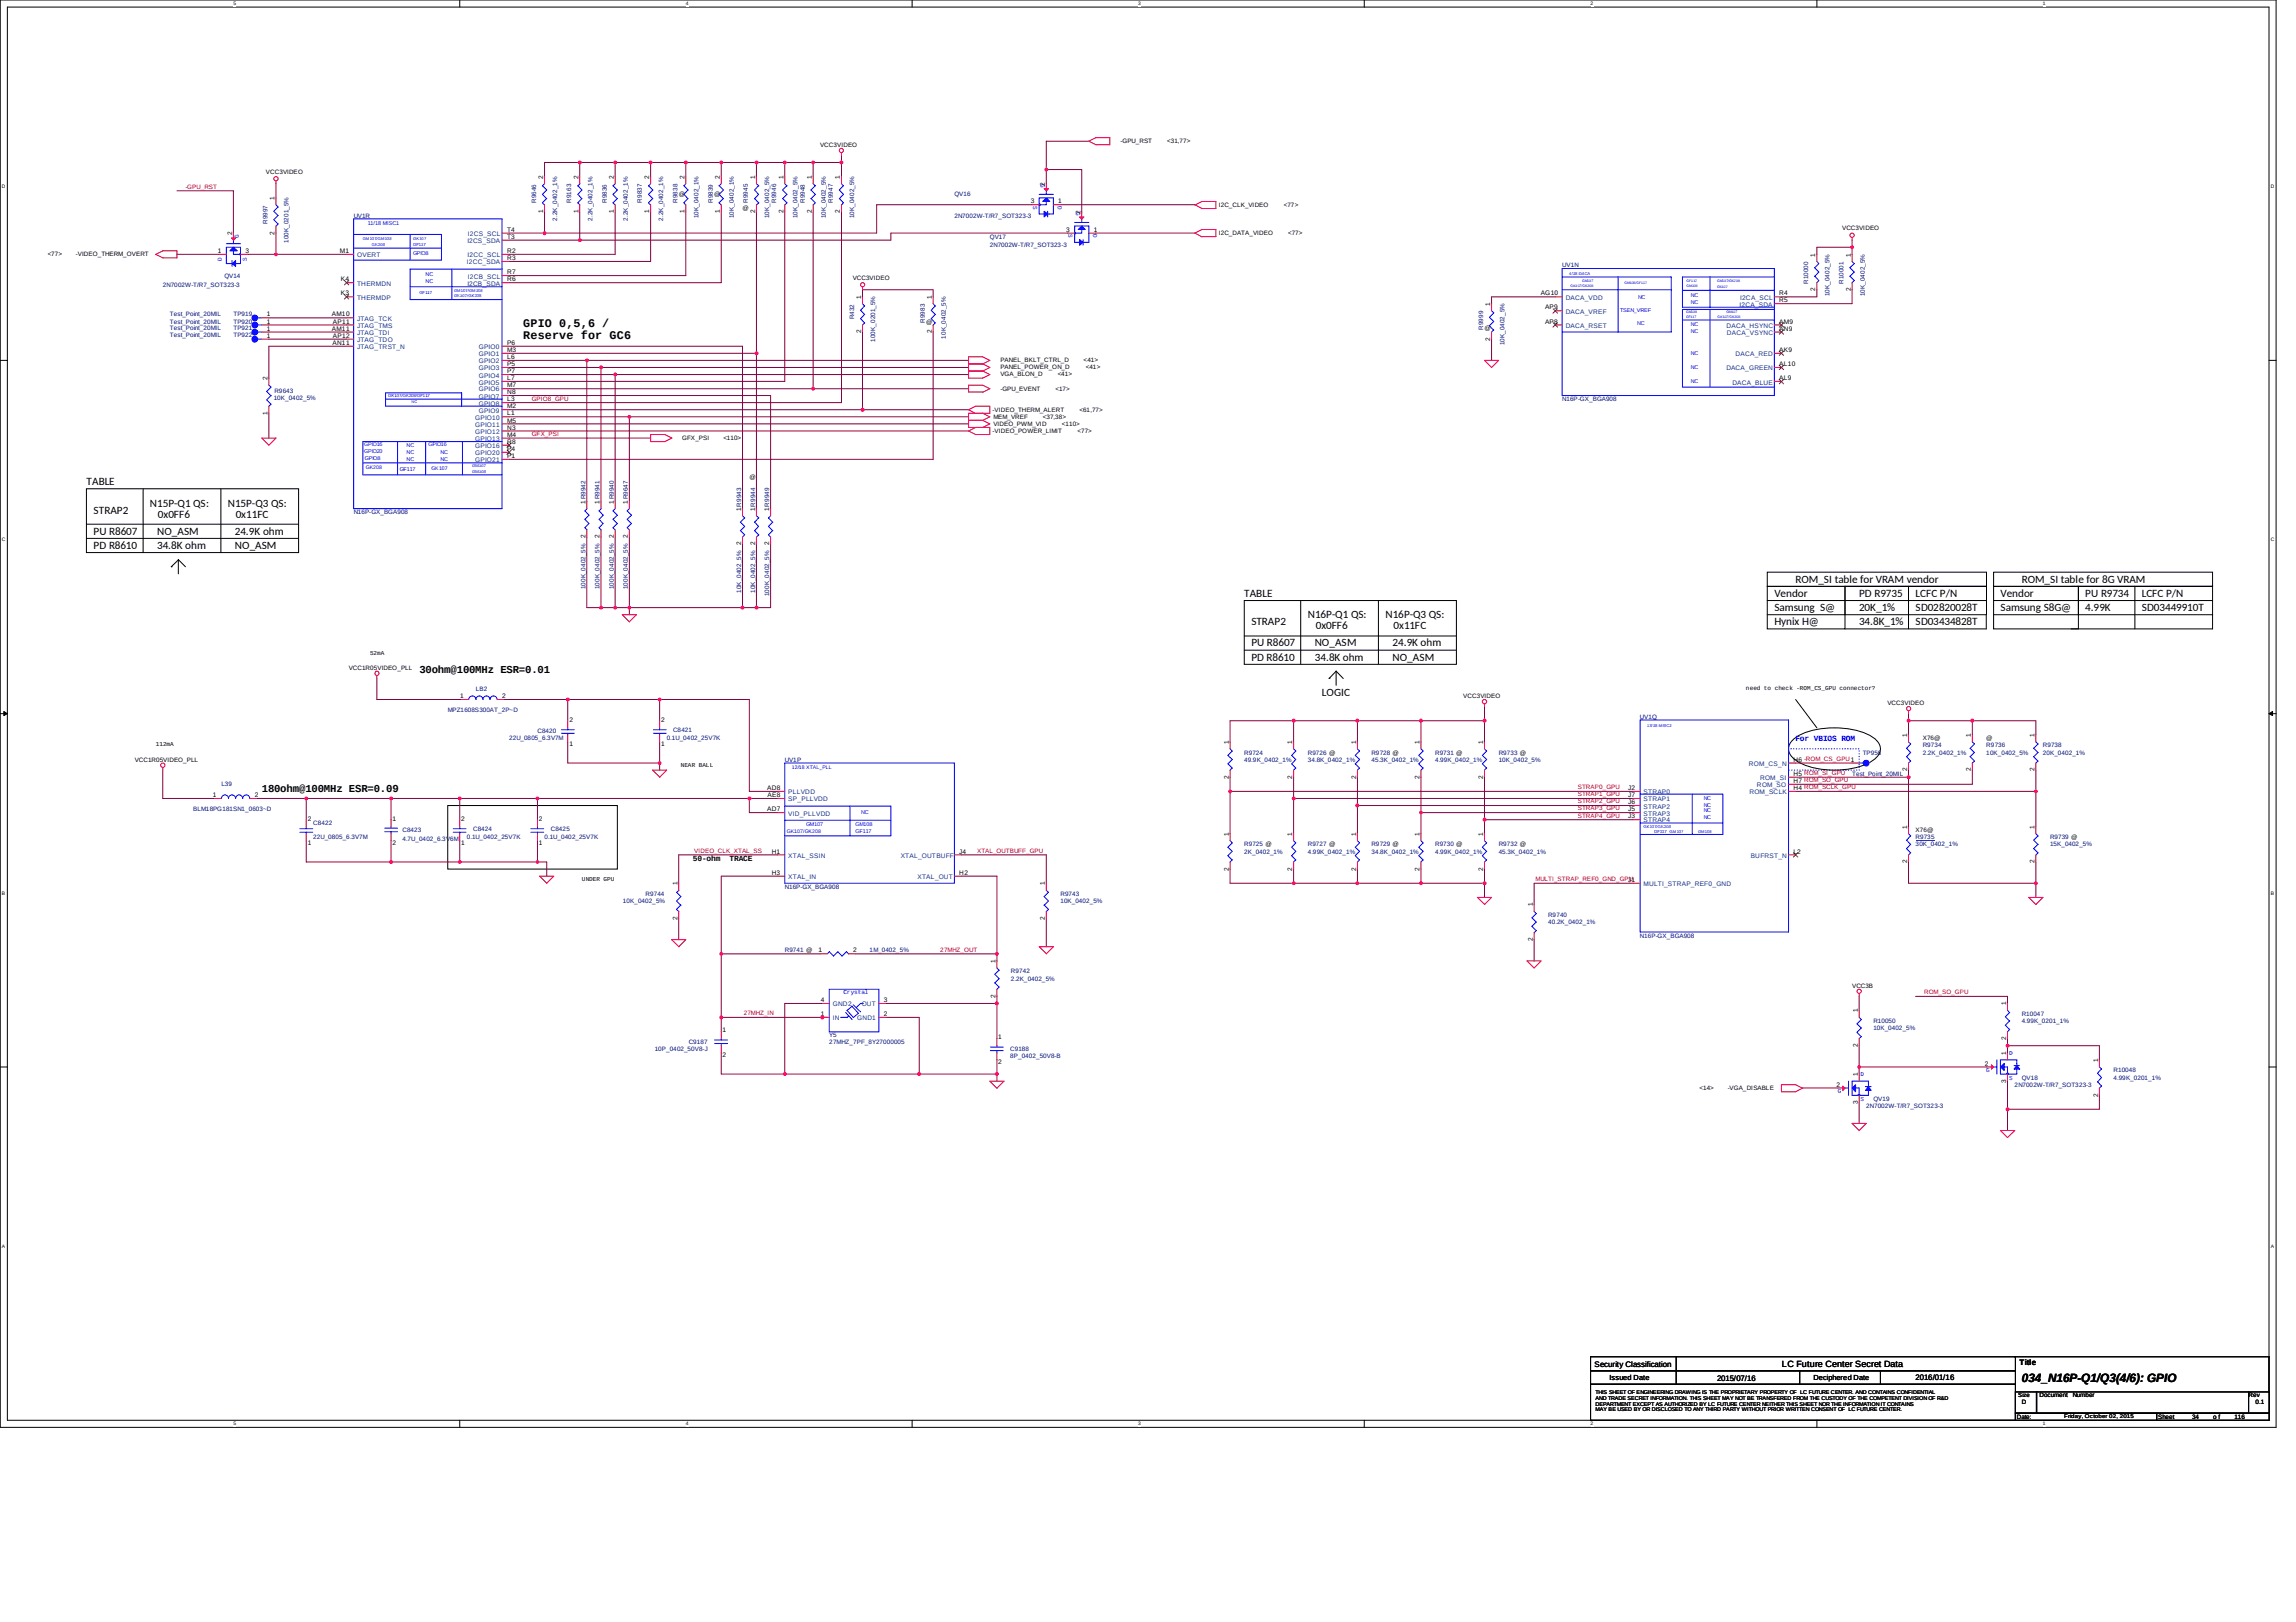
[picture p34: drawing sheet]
<svg xmlns="http://www.w3.org/2000/svg" width="297mm" height="210mm" viewBox="0 0 297 210" stroke-linecap="round" stroke-linejoin="round" font-family="sans-serif">
<defs><g id="words">
<text font-size="1.6" x="261.5" y="178.8">034_N16P-Q1/Q3(4/6): GPIO</text>
<g font-size="1.5">
<text x="67.7" y="42.3">GPIO 0,5,6 /</text>
<text x="67.7" y="43.9">Reserve for GC6</text>
</g>
<g font-size="1.4">
<text x="11.2" y="62.8">TABLE</text>
<text x="19.4" y="65.5">N15P-Q1 QS:</text>
<text x="29.5" y="65.5">N15P-Q3 QS:</text>
<text x="12.1" y="66.5">STRAP2</text>
<text x="12.1" y="69.2">PU R8607</text>
<text x="12.1" y="71">PD R8610</text>
<text x="20.3" y="69.2">NO_ASM</text>
<text x="20.3" y="71">34.8K ohm</text>
<text x="20.4" y="67">0x0FF6</text>
<text x="30.4" y="69.2">24.9K ohm</text>
<text x="30.4" y="71">NO_ASM</text>
<text x="30.5" y="67">0x11FC</text>
<text x="161" y="77.2">TABLE</text>
<text x="229.6" y="77.2">Vendor</text>
<text x="232.3" y="75.4">ROM_SI table for VRAM vendor</text>
<text x="240.5" y="77.2">PD R9735</text>
<text x="247.8" y="77.2">LCFC P/N</text>
<text x="258.8" y="77.2">Vendor</text>
<text x="261.5" y="75.4">ROM_SI table for 8G VRAM</text>
<text x="269.8" y="77.2">PU R9734</text>
<text x="277.1" y="77.2">LCFC P/N</text>
<text x="161.9" y="80.9">STRAP2</text>
<text x="161.9" y="83.6">PU R8607</text>
<text x="169.2" y="80">N16P-Q1 QS:</text>
<text x="170.1" y="83.6">NO_ASM</text>
<text x="170.2" y="81.5">0x0FF6</text>
<text x="179.2" y="80">N16P-Q3 QS:</text>
<text x="180.2" y="83.6">24.9K ohm</text>
<text x="180.3" y="81.5">0x11FC</text>
<text x="229.6" y="79.1">Samsung S@</text>
<text x="229.6" y="80.9">Hynix H@</text>
<text x="240.5" y="80.9">34.8K_1%</text>
<text x="240.5" y="79.1">20K_1%</text>
<text x="247.8" y="79.1">SD02820028T</text>
<text x="247.8" y="80.9">SD03434828T</text>
<text x="258.8" y="79.1">Samsung S8G@</text>
<text x="269.8" y="79.1">4.99K</text>
<text x="277.1" y="79.1">SD03449910T</text>
<text x="54.3" y="87">30ohm@100MHz ESR=0.01</text>
<text x="161.9" y="85.5">PD R8610</text>
<text x="170.1" y="85.5">34.8K ohm</text>
<text x="180.2" y="85.5">NO_ASM</text>
<text x="171" y="90">LOGIC</text>
<text x="33.9" y="102.6">180ohm@100MHz ESR=0.09</text>
</g>
<text font-size="1.2" x="230.5" y="176.9">LC Future Center Secret Data</text>
<text font-size="1" fill="#00f" x="232.3" y="95.9">For VBIOS ROM</text>
<g font-size="1">
<text x="89.6" y="111.4">50-ohm</text>
<text x="94.4" y="111.4">TRACE</text>
<text x="206.3" y="176.8">Security Classification</text>
<text x="208.2" y="178.5">Issued Date</text>
<text x="222.1" y="178.7">2015/07/16</text>
<text x="234.6" y="178.6">Deciphered Date</text>
<text x="247.8" y="178.6">2016/01/16</text>
<text x="261.3" y="176.6">Title</text>
</g>
<g font-size=".8">
<text x="34.4" y="22.5">VCC3VIDEO</text>
<text x="70.3" y="23.1" transform="rotate(-90 70.3 23.1)">2</text>
<text x="74.8" y="23.1" transform="rotate(-90 74.8 23.1)">2</text>
<text x="79.4" y="23.1" transform="rotate(-90 79.4 23.1)">2</text>
<text x="84" y="23.1" transform="rotate(-90 84 23.1)">2</text>
<text x="88.5" y="23.1" transform="rotate(-90 88.5 23.1)">2</text>
<text x="93.1" y="23.1" transform="rotate(-90 93.1 23.1)">2</text>
<text x="97.7" y="23.1" transform="rotate(-90 97.7 23.1)">1</text>
<text x="101.4" y="23.1" transform="rotate(-90 101.4 23.1)">1</text>
<text x="105" y="23.1" transform="rotate(-90 105 23.1)">1</text>
<text x="106.1" y="19">VCC3VIDEO</text>
<text x="108.7" y="23.1" transform="rotate(-90 108.7 23.1)">1</text>
<text x="145" y="18.6">-GPU_RST</text>
<text x="151" y="18.6">&lt;31,77&gt;</text>
<text x="35.5" y="25.9" transform="rotate(-90 35.5 25.9)">1</text>
<text x="65.6" y="30">T4</text>
<text x="70.3" y="27.6" transform="rotate(-90 70.3 27.6)">1</text>
<text x="74.8" y="27.6" transform="rotate(-90 74.8 27.6)">1</text>
<text x="79.4" y="27.6" transform="rotate(-90 79.4 27.6)">1</text>
<text x="84" y="27.6" transform="rotate(-90 84 27.6)">1</text>
<text x="87.8" y="25.4">@</text>
<text x="88.5" y="27.6" transform="rotate(-90 88.5 27.6)">1</text>
<text x="92.4" y="25.4">@</text>
<text x="93.1" y="27.6" transform="rotate(-90 93.1 27.6)">1</text>
<text x="96.1" y="27.2">@</text>
<text x="97.7" y="27.6" transform="rotate(-90 97.7 27.6)">2</text>
<text x="101.4" y="27.6" transform="rotate(-90 101.4 27.6)">2</text>
<text x="105" y="27.6" transform="rotate(-90 105 27.6)">2</text>
<text x="108.7" y="27.6" transform="rotate(-90 108.7 27.6)">2</text>
<text x="133.3" y="26.3">3</text>
<text x="135.2" y="24" transform="rotate(-90 135.2 24)">2</text>
<text x="136.9" y="26.3">1</text>
<text x="137.9" y="30">3</text>
<text x="139.8" y="27.7" transform="rotate(-90 139.8 27.7)">2</text>
<text x="141.5" y="30">1</text>
<text x="157.7" y="26.8">I2C_CLK_VIDEO</text>
<text x="166.1" y="26.8">&lt;77&gt;</text>
<text x="238.3" y="29.8">VCC3VIDEO</text>
<text x="6.2" y="33.2">&lt;77&gt;</text>
<text x="9.8" y="33.2">-VIDEO_THERM_OVERT</text>
<text x="28.2" y="32.7">1</text>
<text x="30" y="30.4" transform="rotate(-90 30 30.4)">2</text>
<text x="31.7" y="32.7">3</text>
<text x="35.5" y="30.4" transform="rotate(-90 35.5 30.4)">2</text>
<text x="44" y="32.7">M1</text>
<text x="65.6" y="35.5">R7</text>
<text x="65.6" y="33.7">R3</text>
<text x="65.6" y="32.7">R2</text>
<text x="65.6" y="30.9">T3</text>
<text x="157.7" y="30.4">I2C_DATA_VIDEO</text>
<text x="166.7" y="30.4">&lt;77&gt;</text>
<text x="234.8" y="33.2" transform="rotate(-90 234.8 33.2)">1</text>
<text x="239.4" y="33.2" transform="rotate(-90 239.4 33.2)">1</text>
<text x="34.5" y="41">1</text>
<text x="34.5" y="41.9">1</text>
<text x="42.9" y="41">AM10</text>
<text x="43.1" y="41.9">AP11</text>
<text x="44.1" y="38.2">K3</text>
<text x="44.1" y="36.4">K4</text>
<text x="65.6" y="36.4">R6</text>
<text x="110.3" y="36.2">VCC3VIDEO</text>
<text x="111.4" y="38.7" transform="rotate(-90 111.4 38.7)">1</text>
<text x="119.8" y="41.9">@</text>
<text x="120.5" y="38.7" transform="rotate(-90 120.5 38.7)">1</text>
<text x="192.8" y="39.6" transform="rotate(-90 192.8 39.6)">1</text>
<text x="199.4" y="38.2">AG10</text>
<text x="199.9" y="41.9">AP8</text>
<text x="199.9" y="40">AP9</text>
<text x="230.2" y="41.9">AM9</text>
<text x="230.2" y="39.1">R5</text>
<text x="230.2" y="38.2">R4</text>
<text x="234.8" y="37.7" transform="rotate(-90 234.8 37.7)">2</text>
<text x="239.4" y="37.7" transform="rotate(-90 239.4 37.7)">2</text>
<text x="34.5" y="42.8">1</text>
<text x="34.5" y="43.7">1</text>
<text x="42.9" y="42.8">AM11</text>
<text x="43" y="44.6">AN11</text>
<text x="43.1" y="43.7">AP12</text>
<text x="65.6" y="47.4">P5</text>
<text x="65.6" y="46.5">L6</text>
<text x="65.6" y="45.5">M3</text>
<text x="65.6" y="44.6">P6</text>
<text x="111.4" y="43.1" transform="rotate(-90 111.4 43.1)">2</text>
<text x="120.5" y="43.1" transform="rotate(-90 120.5 43.1)">2</text>
<text x="129.4" y="46.9">PANEL_BKLT_CTRL_D</text>
<text x="129.4" y="47.8">PANEL_POWER_ON_D</text>
<text x="140.2" y="46.9">&lt;41&gt;</text>
<text x="140.5" y="47.8">&lt;41&gt;</text>
<text x="192.1" y="42.8">@</text>
<text x="192.8" y="44.1" transform="rotate(-90 192.8 44.1)">2</text>
<text x="230.2" y="47.4">AL10</text>
<text x="230.2" y="45.5">AK9</text>
<text x="230.2" y="42.8">AN9</text>
<text x="34.6" y="53.7" transform="rotate(-90 34.6 53.7)">1</text>
<text x="34.6" y="49.2" transform="rotate(-90 34.6 49.2)">2</text>
<text x="65.6" y="53.8">L1</text>
<text x="65.6" y="52.8">M2</text>
<text x="65.6" y="51.9">L3</text>
<text x="65.6" y="51">N8</text>
<text x="65.6" y="50.1">M7</text>
<text x="65.6" y="49.2">L7</text>
<text x="65.6" y="48.3">P7</text>
<text x="128.4" y="53.3">-VIDEO_THERM_ALERT</text>
<text x="129.4" y="48.7">VGA_BLON_D</text>
<text x="129.4" y="50.6">-GPU_EVENT</text>
<text x="136.6" y="50.6">&lt;17&gt;</text>
<text x="136.8" y="48.7">&lt;41&gt;</text>
<text x="139.7" y="53.3">&lt;61,77&gt;</text>
<text x="230.2" y="49.2">AL9</text>
<text x="65.6" y="59.3">P1</text>
<text x="65.6" y="58.3">P4</text>
<text x="65.6" y="57.4">R8</text>
<text x="65.6" y="56.5">M4</text>
<text x="65.6" y="55.6">N3</text>
<text x="65.6" y="54.7">M5</text>
<text x="88.3" y="56.9">GFX_PSI</text>
<text x="93.6" y="56.9">&lt;110&gt;</text>
<text x="128.4" y="56">-VIDEO_POWER_LIMIT</text>
<text x="128.5" y="54.2">MEM_VREF</text>
<text x="128.5" y="55.1">VIDEO_PWM_VID</text>
<text x="134.9" y="54.2">&lt;37,38&gt;</text>
<text x="137.4" y="55.1">&lt;110&gt;</text>
<text x="139.4" y="56">&lt;77&gt;</text>
<text x="75.7" y="65.2" transform="rotate(-90 75.7 65.2)">1R9942</text>
<text x="77.6" y="65.2" transform="rotate(-90 77.6 65.2)">1R9941</text>
<text x="79.4" y="65.2" transform="rotate(-90 79.4 65.2)">1R9940</text>
<text x="81.2" y="65.2" transform="rotate(-90 81.2 65.2)">1R9647</text>
<text x="96.9" y="62">@</text>
<text x="75.7" y="69.7" transform="rotate(-90 75.7 69.7)">2</text>
<text x="77.6" y="69.7" transform="rotate(-90 77.6 69.7)">2</text>
<text x="79.4" y="69.7" transform="rotate(-90 79.4 69.7)">2</text>
<text x="81.2" y="69.7" transform="rotate(-90 81.2 69.7)">2</text>
<text x="95.9" y="70.6" transform="rotate(-90 95.9 70.6)">2</text>
<text x="95.9" y="66.1" transform="rotate(-90 95.9 66.1)">1R9943</text>
<text x="97.7" y="70.6" transform="rotate(-90 97.7 70.6)">2</text>
<text x="97.7" y="66.1" transform="rotate(-90 97.7 66.1)">1R9944</text>
<text x="99.5" y="70.6" transform="rotate(-90 99.5 70.6)">2</text>
<text x="99.5" y="66.1" transform="rotate(-90 99.5 66.1)">1R9949</text>
<text x="45.1" y="86.7">VCC1R05VIDEO_PLL</text>
<text x="47.9" y="84.7">52mA</text>
<text x="225.9" y="89.3">need to check -ROM_CS_GPU connector?</text>
<text x="59.5" y="90.3">1</text>
<text x="64.9" y="90.3">2</text>
<text x="73.7" y="93.4">2</text>
<text x="85.5" y="93.4">2</text>
<text x="189.3" y="90.3">VCC3VIDEO</text>
<text x="244.2" y="91.2">VCC3VIDEO</text>
<text x="246.7" y="95.4" transform="rotate(-90 246.7 95.4)">1</text>
<text x="248.7" y="95.8">X76@</text>
<text x="255" y="95.4" transform="rotate(-90 255 95.4)">1</text>
<text x="257" y="95.8">@</text>
<text x="263.2" y="95.4" transform="rotate(-90 263.2 95.4)">1</text>
<text x="17.4" y="98.6">VCC1R05VIDEO_PLL</text>
<text x="20.1" y="96.6">112mA</text>
<text x="73.7" y="96.5">1</text>
<text x="85.5" y="96.5">1</text>
<text x="88.1" y="99.3">NEAR BALL</text>
<text x="159" y="100.8" transform="rotate(-90 159 100.8)">2</text>
<text x="159" y="96.3" transform="rotate(-90 159 96.3)">1</text>
<text x="167.2" y="100.8" transform="rotate(-90 167.2 100.8)">2</text>
<text x="167.2" y="96.3" transform="rotate(-90 167.2 96.3)">1</text>
<text x="175.4" y="100.8" transform="rotate(-90 175.4 100.8)">2</text>
<text x="175.4" y="96.3" transform="rotate(-90 175.4 96.3)">1</text>
<text x="183.7" y="100.8" transform="rotate(-90 183.7 100.8)">2</text>
<text x="183.7" y="96.3" transform="rotate(-90 183.7 96.3)">1</text>
<text x="191.9" y="100.8" transform="rotate(-90 191.9 100.8)">2</text>
<text x="191.9" y="96.3" transform="rotate(-90 191.9 96.3)">1</text>
<text x="232" y="101.3">H7 ROM_SO_GPU</text>
<text x="232" y="100.4">H5 ROM_SI_GPU</text>
<text x="232" y="98.6">H6 -ROM_CS_GPU1</text>
<text x="246.7" y="99.8" transform="rotate(-90 246.7 99.8)">2</text>
<text x="255" y="99.8" transform="rotate(-90 255 99.8)">2</text>
<text x="263.2" y="99.8" transform="rotate(-90 263.2 99.8)">2</text>
<text x="27.6" y="103.2">1</text>
<text x="32.9" y="103.2">2</text>
<text x="39.8" y="106.2">2</text>
<text x="50.8" y="106.2">1</text>
<text x="59.7" y="106.2">2</text>
<text x="69.7" y="106.2">2</text>
<text x="99.3" y="105">AD7</text>
<text x="99.3" y="102.2">AD8</text>
<text x="99.3" y="103.2">AE8</text>
<text x="210.6" y="105.9">J3</text>
<text x="210.6" y="105">J5</text>
<text x="210.6" y="104.1">J6</text>
<text x="210.6" y="103.2">J7</text>
<text x="210.6" y="102.2">J2</text>
<text x="232" y="102.2">H4 ROM_SCLK_GPU</text>
<text x="246.7" y="107.2" transform="rotate(-90 246.7 107.2)">1</text>
<text x="247.8" y="107.7">X76@</text>
<text x="263.2" y="107.2" transform="rotate(-90 263.2 107.2)">1</text>
<text x="39.8" y="109.3">1</text>
<text x="50.8" y="109.3">2</text>
<text x="59.7" y="109.3">1</text>
<text x="69.7" y="109.3">1</text>
<text x="75.3" y="113.9">UNDER GPU</text>
<text x="99.8" y="110.5">H1</text>
<text x="99.8" y="113.2">H3</text>
<text x="124.1" y="113.2">H2</text>
<text x="124.1" y="110.5">J4</text>
<text x="159" y="112.7" transform="rotate(-90 159 112.7)">2</text>
<text x="159" y="108.2" transform="rotate(-90 159 108.2)">1</text>
<text x="167.2" y="112.7" transform="rotate(-90 167.2 112.7)">2</text>
<text x="167.2" y="108.2" transform="rotate(-90 167.2 108.2)">1</text>
<text x="175.4" y="112.7" transform="rotate(-90 175.4 112.7)">2</text>
<text x="175.4" y="108.2" transform="rotate(-90 175.4 108.2)">1</text>
<text x="183.7" y="112.7" transform="rotate(-90 183.7 112.7)">2</text>
<text x="183.7" y="108.2" transform="rotate(-90 183.7 108.2)">1</text>
<text x="191.9" y="112.7" transform="rotate(-90 191.9 112.7)">2</text>
<text x="191.9" y="108.2" transform="rotate(-90 191.9 108.2)">1</text>
<text x="232" y="110.5">L2</text>
<text x="246.7" y="111.7" transform="rotate(-90 246.7 111.7)">2</text>
<text x="263.2" y="111.7" transform="rotate(-90 263.2 111.7)">2</text>
<text x="87.6" y="119.1" transform="rotate(-90 87.6 119.1)">2</text>
<text x="87.6" y="114.6" transform="rotate(-90 87.6 114.6)">1</text>
<text x="135.2" y="119.1" transform="rotate(-90 135.2 119.1)">2</text>
<text x="135.2" y="114.6" transform="rotate(-90 135.2 114.6)">1</text>
<text x="198.3" y="117.3" transform="rotate(-90 198.3 117.3)">1</text>
<text x="210.6" y="114.1">J1</text>
<text x="105.9" y="123.3">1</text>
<text x="110.4" y="123.3">2</text>
<text x="128.8" y="124.6" transform="rotate(-90 128.8 124.6)">1</text>
<text x="198.3" y="121.8" transform="rotate(-90 198.3 121.8)">2</text>
<text x="106.2" y="131.5">1</text>
<text x="106.2" y="129.6">4</text>
<text x="114.3" y="129.6">3</text>
<text x="114.3" y="131.5">2</text>
<text x="128.8" y="129.1" transform="rotate(-90 128.8 129.1)">2</text>
<text x="239.6" y="127.8">VCC3B</text>
<text x="240.3" y="131" transform="rotate(-90 240.3 131)">1</text>
<text x="259.5" y="130.1" transform="rotate(-90 259.5 130.1)">1</text>
<text x="93.5" y="133.6">1</text>
<text x="93.5" y="136.7">2</text>
<text x="129.2" y="134.5">1</text>
<text x="129.2" y="137.7">2</text>
<text x="240.3" y="135.5" transform="rotate(-90 240.3 135.5)">2</text>
<text x="256.8" y="137.9">2</text>
<text x="259.5" y="136.5" transform="rotate(-90 259.5 136.5)">1</text>
<text x="259.5" y="134.6" transform="rotate(-90 259.5 134.6)">2</text>
<text x="271.4" y="137.4" transform="rotate(-90 271.4 137.4)">1</text>
<text x="219.9" y="141.1">&lt;14&gt;</text>
<text x="223.5" y="141.1">-VGA_DISABLE</text>
<text x="237.6" y="140.6">2</text>
<text x="240.3" y="142.8" transform="rotate(-90 240.3 142.8)">3</text>
<text x="240.3" y="139.3" transform="rotate(-90 240.3 139.3)">1</text>
<text x="259.5" y="140.1" transform="rotate(-90 259.5 140.1)">3</text>
<text x="271.4" y="141.9" transform="rotate(-90 271.4 141.9)">2</text>
<text x="260.9" y="183.6">Date:</text>
<text x="261.1" y="180.8">Size</text>
<text x="261.5" y="181.8">D</text>
<text x="263.8" y="180.8">Document</text>
<text x="268.1" y="180.8">Number</text>
<text x="279.2" y="183.6">Sheet</text>
<text x="283.6" y="183.6">34</text>
<text x="286.3" y="183.6">o f</text>
<text x="289.1" y="183.6">116</text>
<text x="290.9" y="180.8">Rev</text>
<text x="291.8" y="181.8">0.1</text>
</g>
<g font-size=".8" fill="#00f">
<text x="134.7" y="23.8" transform="rotate(90 134.7 23.8)">G</text>
<text x="133.7" y="26.7" transform="rotate(90 133.7 26.7)">S</text>
<text x="136.8" y="26.7" transform="rotate(90 136.8 26.7)">D</text>
<text x="139.2" y="27.4" transform="rotate(90 139.2 27.4)">G</text>
<text x="28.7" y="33.7" transform="rotate(-90 28.7 33.7)">D</text>
<text x="30.9" y="30.8" transform="rotate(-90 30.9 30.8)">G</text>
<text x="31.9" y="33.7" transform="rotate(-90 31.9 33.7)">S</text>
<text x="138.2" y="30.3" transform="rotate(90 138.2 30.3)">S</text>
<text x="141.4" y="30.3" transform="rotate(90 141.4 30.3)">D</text>
<text x="109.1" y="128.6">Crystal</text>
<text x="259.9" y="136.5">D</text>
<text x="237.8" y="141.5">G</text>
<text x="240.7" y="139.3">D</text>
<text x="240.7" y="142.5">S</text>
<text x="257" y="138.7">G</text>
<text x="259.9" y="139.7">S</text>
</g>
<g font-size=".8" fill="#f00">
<text x="24" y="24.4">-GPU_RST</text>
<text x="68.8" y="51.9">GPIO8_GPU</text>
<text x="68.8" y="56.4">GFX_PSI</text>
<text x="204.1" y="102.1">STRAP0_GPU</text>
<text x="204.1" y="103">STRAP1_GPU</text>
<text x="204.1" y="104">STRAP2_GPU</text>
<text x="204.1" y="105.8">STRAP4_GPU</text>
<text x="204.1" y="104.9">STRAP3_GPU</text>
<text x="89.8" y="110.4">VIDEO_CLK_XTAL_SS</text>
<text x="126.4" y="110.4">XTAL_OUTBUFF_GPU</text>
<text x="198.6" y="114">MULTI_STRAP_REF0_GND_GPU</text>
<text x="121.6" y="123.2">27MHZ_OUT</text>
<text x="96.2" y="131.4">27MHZ_IN</text>
<text x="248.9" y="128.7">ROM_SO_GPU</text>
</g>
<g font-size=".8" fill="#000080">
<text x="34.6" y="29" transform="rotate(-90 34.6 29)">R9997</text>
<text x="45.8" y="28.2">UV1R</text>
<text x="69.4" y="26.2" transform="rotate(-90 69.4 26.2)">R9646</text>
<text x="72.1" y="28.5" transform="rotate(-90 72.1 28.5)">2.2K_0402_1%</text>
<text x="73.9" y="26.2" transform="rotate(-90 73.9 26.2)">R9163</text>
<text x="76.7" y="28.5" transform="rotate(-90 76.7 28.5)">2.2K_0402_1%</text>
<text x="78.5" y="26.2" transform="rotate(-90 78.5 26.2)">R9836</text>
<text x="81.2" y="28.5" transform="rotate(-90 81.2 28.5)">2.2K_0402_1%</text>
<text x="83" y="26.2" transform="rotate(-90 83 26.2)">R9837</text>
<text x="85.8" y="28.5" transform="rotate(-90 85.8 28.5)">2.2K_0402_1%</text>
<text x="87.6" y="26.2" transform="rotate(-90 87.6 26.2)">R9838</text>
<text x="90.4" y="28.3" transform="rotate(-90 90.4 28.3)">10K_0402_1%</text>
<text x="92.2" y="26.2" transform="rotate(-90 92.2 26.2)">R9839</text>
<text x="94.9" y="28.3" transform="rotate(-90 94.9 28.3)">10K_0402_1%</text>
<text x="96.8" y="26.2" transform="rotate(-90 96.8 26.2)">R9945</text>
<text x="99.5" y="28.3" transform="rotate(-90 99.5 28.3)">10K_0402_5%</text>
<text x="100.4" y="26.2" transform="rotate(-90 100.4 26.2)">R9946</text>
<text x="103.2" y="28.3" transform="rotate(-90 103.2 28.3)">10K_0402_5%</text>
<text x="104.1" y="26.2" transform="rotate(-90 104.1 26.2)">R9948</text>
<text x="106.9" y="28.3" transform="rotate(-90 106.9 28.3)">10K_0402_5%</text>
<text x="107.7" y="26.2" transform="rotate(-90 107.7 26.2)">R9947</text>
<text x="110.5" y="28.3" transform="rotate(-90 110.5 28.3)">10K_0402_5%</text>
<text x="123.5" y="25.4">QV16</text>
<text x="123.5" y="28.2">2N7002W-T/R7_SOT323-3</text>
<text x="29" y="36">QV14</text>
<text x="37.3" y="31.4" transform="rotate(-90 37.3 31.4)">100K_0201_5%</text>
<text x="128.1" y="30.9">QV17</text>
<text x="128.1" y="32">2N7002W-T/R7_SOT323-3</text>
<text x="202.1" y="34.5">UV1N</text>
<text x="21.1" y="37.1">2N7002W-T/R7_SOT323-3</text>
<text x="22" y="41">Test_Point_20MIL</text>
<text x="22" y="41.9">Test_Point_20MIL</text>
<text x="30.2" y="41">TP919</text>
<text x="30.2" y="41.9">TP920</text>
<text x="110.5" y="41.3" transform="rotate(-90 110.5 41.3)">R432</text>
<text x="119.6" y="41.8" transform="rotate(-90 119.6 41.8)">R9983</text>
<text x="233.9" y="36.8" transform="rotate(-90 233.9 36.8)">R10000</text>
<text x="236.7" y="38.3" transform="rotate(-90 236.7 38.3)">10K_0402_5%</text>
<text x="238.5" y="36.8" transform="rotate(-90 238.5 36.8)">R10001</text>
<text x="241.3" y="38.3" transform="rotate(-90 241.3 38.3)">10K_0402_5%</text>
<text x="22" y="42.8">Test_Point_20MIL</text>
<text x="22" y="43.7">Test_Point_20MIL</text>
<text x="30.2" y="42.8">TP921</text>
<text x="30.2" y="43.7">TP922</text>
<text x="113.2" y="44.2" transform="rotate(-90 113.2 44.2)">100K_0201_5%</text>
<text x="122.4" y="43.8" transform="rotate(-90 122.4 43.8)">10K_0402_5%</text>
<text x="191.9" y="42.7" transform="rotate(-90 191.9 42.7)">R9999</text>
<text x="194.6" y="44.7" transform="rotate(-90 194.6 44.7)">10K_0402_5%</text>
<text x="35.4" y="51.7">10K_0402_5%</text>
<text x="35.5" y="50.8">R9643</text>
<text x="202.1" y="51.9">N16P-GX_BGA908</text>
<text x="45.8" y="66.5">N16P-GX_BGA908</text>
<text x="75.7" y="76.3" transform="rotate(-90 75.7 76.3)">100K_0402_5%</text>
<text x="77.6" y="76.3" transform="rotate(-90 77.6 76.3)">100K_0402_5%</text>
<text x="79.4" y="76.3" transform="rotate(-90 79.4 76.3)">100K_0402_5%</text>
<text x="81.2" y="76.3" transform="rotate(-90 81.2 76.3)">100K_0402_5%</text>
<text x="95.9" y="76.7" transform="rotate(-90 95.9 76.7)">10K_0402_5%</text>
<text x="97.7" y="76.7" transform="rotate(-90 97.7 76.7)">10K_0402_5%</text>
<text x="99.5" y="77.2" transform="rotate(-90 99.5 77.2)">100K_0402_5%</text>
<text x="61.6" y="89.4">LB2</text>
<text x="57.9" y="92.1">MPZ1608S300AT_2P~D</text>
<text x="65.9" y="95.8">22U_0805_6.3V7M</text>
<text x="69.5" y="94.9">C8420</text>
<text x="86.3" y="95.8">0.1U_0402_25V7K</text>
<text x="87.1" y="94.7">C8421</text>
<text x="212.2" y="93.1">UV1Q</text>
<text x="28.6" y="101.7">L39</text>
<text x="101.5" y="98.6">UV1P</text>
<text x="161" y="97.6">R9724</text>
<text x="161" y="98.6">49.9K_0402_1%</text>
<text x="169.2" y="97.6">R9726 @</text>
<text x="169.2" y="98.6">34.8K_0402_1%</text>
<text x="177.4" y="97.6">R9728 @</text>
<text x="177.4" y="98.6">45.3K_0402_1%</text>
<text x="185.7" y="97.6">R9731 @</text>
<text x="185.7" y="98.6">4.99K_0402_1%</text>
<text x="193.9" y="97.6">R9733 @</text>
<text x="193.9" y="98.6">10K_0402_5%</text>
<text x="239.6" y="100.4">Test_Point_20MIL</text>
<text x="241" y="97.7">TP956</text>
<text x="248.7" y="96.7">R9734</text>
<text x="248.7" y="97.6">2.2K_0402_1%</text>
<text x="257" y="96.7">R9736</text>
<text x="257" y="97.6">10K_0402_5%</text>
<text x="264.3" y="96.7">R9738</text>
<text x="264.3" y="97.6">20K_0402_1%</text>
<text x="25" y="105">BLM18PG181SN1_0603~D</text>
<text x="40.5" y="106.8">C8422</text>
<text x="52.1" y="107.7">C8423</text>
<text x="61.2" y="107.5">C8424</text>
<text x="71.3" y="107.5">C8425</text>
<text x="40.5" y="108.6">22U_0805_6.3V7M</text>
<text x="52.1" y="108.8">4.7U_0402_6.3V6M</text>
<text x="60.4" y="108.6">0.1U_0402_25V7K</text>
<text x="70.4" y="108.6">0.1U_0402_25V7K</text>
<text x="161" y="109.5">R9725 @</text>
<text x="161" y="110.5">2K_0402_1%</text>
<text x="169.2" y="109.5">R9727 @</text>
<text x="169.2" y="110.5">4.99K_0402_1%</text>
<text x="177.4" y="109.5">R9729 @</text>
<text x="177.4" y="110.5">34.8K_0402_1%</text>
<text x="185.7" y="109.5">R9730 @</text>
<text x="185.7" y="110.5">4.99K_0402_1%</text>
<text x="193.9" y="109.5">R9732 @</text>
<text x="193.9" y="110.5">45.3K_0402_1%</text>
<text x="247.8" y="108.6">R9735</text>
<text x="247.8" y="109.5">30K_0402_1%</text>
<text x="265.2" y="108.6">R9739 @</text>
<text x="265.2" y="109.5">15K_0402_5%</text>
<text x="80.6" y="116.8">10K_0402_5%</text>
<text x="83.5" y="115.9">R9744</text>
<text x="101.5" y="115">N16P-GX_BGA908</text>
<text x="137.2" y="115.9">R9743</text>
<text x="137.2" y="116.8">10K_0402_5%</text>
<text x="200.3" y="118.7">R9740</text>
<text x="200.3" y="119.6">40.2K_0402_1%</text>
<text x="101.5" y="123.2">R9741 @</text>
<text x="112.5" y="123.2">1M_0402_5%</text>
<text x="130.8" y="126">R9742</text>
<text x="212.2" y="121.4">N16P-GX_BGA908</text>
<text x="130.8" y="126.9">2.2K_0402_5%</text>
<text x="261.5" y="131.5">R10047</text>
<text x="84.7" y="136">10P_0402_50V8-J</text>
<text x="89.1" y="135.1">C9187</text>
<text x="107.3" y="134.2">Y5</text>
<text x="107.3" y="135.1">27MHZ_7PF_8Y27000005</text>
<text x="130.7" y="136">C9188</text>
<text x="130.7" y="136.9">8P_0402_50V8-B</text>
<text x="242.4" y="132.4">R10050</text>
<text x="242.4" y="133.3">10K_0402_5%</text>
<text x="261.5" y="132.4">4.99K_0201_1%</text>
<text x="241.4" y="143.4">2N7002W-T/R7_SOT323-3</text>
<text x="242.4" y="142.5">QV19</text>
<text x="260.6" y="140.6">2N7002W-T/R7_SOT323-3</text>
<text x="261.5" y="139.7">QV18</text>
<text x="273.4" y="138.8">R10048</text>
<text x="273.4" y="139.7">4.99K_0201_1%</text>
</g>
<g font-size=".8" fill="#004080">
<text x="46.2" y="33.3">OVERT</text>
<text x="60.4" y="34.2">I2CC_SDA</text>
<text x="60.5" y="31.5">I2CS_SDA</text>
<text x="60.5" y="33.3">I2CC_SCL</text>
<text x="60.5" y="30.6">I2CS_SCL</text>
<text x="46.2" y="41.5">JTAG_TCK</text>
<text x="46.2" y="38.8">THERMDP</text>
<text x="46.2" y="37">THERMDN</text>
<text x="60.5" y="37">I2CB_SDA</text>
<text x="60.5" y="36.1">I2CB_SCL</text>
<text x="202.6" y="40.6">DACA_VREF</text>
<text x="202.6" y="38.8">DACA_VDD</text>
<text x="225" y="39.7">I2CA_SDA</text>
<text x="225.1" y="38.8">I2CA_SCL</text>
<text x="46.2" y="45.2">JTAG_TRST_N</text>
<text x="46.2" y="44.3">JTAG_TDO</text>
<text x="46.2" y="43.4">JTAG_TDI</text>
<text x="46.2" y="42.4">JTAG_TMS</text>
<text x="61.9" y="47.9">GPIO3</text>
<text x="61.9" y="47">GPIO2</text>
<text x="61.9" y="46.1">GPIO1</text>
<text x="61.9" y="45.2">GPIO0</text>
<text x="202.6" y="42.4">DACA_RSET</text>
<text x="223.3" y="47.9">DACA_GREEN</text>
<text x="223.4" y="42.4">DACA_HSYNC</text>
<text x="223.4" y="43.4">DACA_VSYNC</text>
<text x="224.5" y="46.1">DACA_RED</text>
<text x="61.9" y="53.4">GPIO9</text>
<text x="61.9" y="52.5">GPIO8</text>
<text x="61.9" y="51.6">GPIO7</text>
<text x="61.9" y="50.7">GPIO6</text>
<text x="61.9" y="49.8">GPIO5</text>
<text x="61.9" y="48.9">GPIO4</text>
<text x="224.1" y="49.8">DACA_BLUE</text>
<text x="61.5" y="59.8">GPIO21</text>
<text x="61.5" y="58.9">GPIO20</text>
<text x="61.5" y="58">GPIO16</text>
<text x="61.5" y="57.1">GPIO13</text>
<text x="61.5" y="56.2">GPIO12</text>
<text x="61.5" y="55.2">GPIO11</text>
<text x="61.5" y="54.3">GPIO10</text>
<text x="226.3" y="99.1">ROM_CS_N</text>
<text x="227.3" y="101.9">ROM_SO</text>
<text x="227.7" y="101">ROM_SI</text>
<text x="102" y="105.6">VID_PLLVDD</text>
<text x="102" y="103.7">SP_PLLVDD</text>
<text x="102" y="102.8">PLLVDD</text>
<text x="212.6" y="106.4">STRAP4</text>
<text x="212.6" y="105.6">STRAP3</text>
<text x="212.6" y="104.6">STRAP2</text>
<text x="212.6" y="103.7">STRAP1</text>
<text x="212.6" y="102.8">STRAP0</text>
<text x="226.3" y="102.8">ROM_SCLK</text>
<text x="102" y="111">XTAL_SSIN</text>
<text x="102" y="113.8">XTAL_IN</text>
<text x="116.5" y="111">XTAL_OUTBUFF</text>
<text x="118.7" y="113.8">XTAL_OUT</text>
<text x="226.5" y="111">BUFRST_N</text>
<text x="212.6" y="114.7">MULTI_STRAP_REF0_GND</text>
<text x="107.7" y="130.2">GND2</text>
<text x="111.5" y="130.2">OUT</text>
<text x="107.7" y="132">IN</text>
<text x="110.9" y="132">GND1</text>
</g>
<g font-size=".7" fill="#00f">
<text x="47.6" y="29.2">11/18 MISC1</text>
<text x="53.4" y="33.1">GPIO8</text>
<text x="55.1" y="35.7">NC</text>
<text x="55.1" y="36.7">NC</text>
<text x="209.6" y="40.4">TSEN_VREF</text>
<text x="211.9" y="38.7">NC</text>
<text x="218.8" y="39.4">NC</text>
<text x="218.8" y="38.4">NC</text>
<text x="211.8" y="42.1">NC</text>
<text x="218.8" y="42.2">NC</text>
<text x="218.8" y="47.7">NC</text>
<text x="218.8" y="43.1">NC</text>
<text x="218.8" y="45.9">NC</text>
<text x="218.8" y="49.6">NC</text>
<text x="47.1" y="58.6">GPIO20</text>
<text x="47.1" y="57.7">GPIO16</text>
<text x="47.2" y="59.5">GPIO8</text>
<text x="52.6" y="58.7">NC</text>
<text x="52.6" y="59.6">NC</text>
<text x="52.6" y="57.8">NC</text>
<text x="55.5" y="57.7">GPIO16</text>
<text x="57" y="59.6">NC</text>
<text x="57" y="58.7">NC</text>
<text x="47.3" y="60.7">GK208</text>
<text x="51.7" y="60.9">GF117</text>
<text x="55.8" y="60.9">GK107</text>
<text x="102.4" y="99.5">12/18 XTAL_PLL</text>
<text x="101.8" y="107.7">GK107/GK208</text>
<text x="104.3" y="106.9">GM107</text>
<text x="110.7" y="107.8">GF117</text>
<text x="110.7" y="106.9">GM108</text>
<text x="111.4" y="105.3">NC</text>
<text x="220.4" y="104.4">NC</text>
<text x="220.4" y="106">NC</text>
<text x="220.4" y="105.1">NC</text>
<text x="220.4" y="103.5">NC</text>
</g>
<g font-size=".7">
<text x="206.4" y="180.4">THIS SHEET OF ENGINEERING DRAWING IS THE PROPRIETARY PROPERTY OF LC FUTURE CENTER. AND CONTAINS CONFIDENTIAL</text>
<text x="206.4" y="181.2">AND TRADE SECRET INFORMATION. THIS SHEET MAY NOT BE TRANSFERED FROM THE CUSTODY OF THE COMPETENT DIVISION OF R&amp;D</text>
<text x="206.4" y="181.9">DEPARTMENT EXCEPT AS AUTHORIZED BY LC FUTURE CENTER NEITHER THIS SHEET NOR THE INFORMATION IT CONTAINS</text>
<text x="206.4" y="182.6">MAY BE USED BY OR DISCLOSED TO ANY THIRD PARTY WITHOUT PRIOR WRITTEN CONSENT OF LC FUTURE CENTER.</text>
<text x="267.1" y="183.5">Friday, October 02, 2015</text>
</g>
<g font-size=".6">
<text x="30.2" y=".7">5</text>
<text x="88.7" y=".7">4</text>
<text x="147.2" y=".7">3</text>
<text x="205.8" y=".7">2</text>
<text x="264.3" y=".7">1</text>
<text x=".2" y="24.3">D</text>
<text x="293.8" y="24.3">D</text>
<text x=".2" y="70.1">C</text>
<text x="293.8" y="70.1">C</text>
<text x=".2" y="115.8">B</text>
<text x="293.8" y="115.8">B</text>
<text x=".2" y="161.5">A</text>
<text x="293.8" y="161.5">A</text>
<text x="30.2" y="184.5">5</text>
<text x="88.7" y="184.5">4</text>
<text x="147.2" y="184.5">3</text>
<text x="205.8" y="184.5">2</text>
<text x="264.3" y="184.5">1</text>
</g>
<g font-size=".6" fill="#00f">
<text x="53.4" y="31.8">GF117</text>
<text x="54.3" y="38.1">GF117</text>
<text x="50.2" y="51.4">GK107/GK208/GF117</text>
<text x="214" y="107.8">GF117 GM107</text>
</g>
<g font-size=".5" fill="#00f">
<text x="47" y="31">GM107/GM108</text>
<text x="48.1" y="31.8">GK208</text>
<text x="53.4" y="31">GK107</text>
<text x="203" y="35.5">4/18 DACA</text>
<text x="58.7" y="38.5">GK107/GK208</text>
<text x="58.7" y="37.8">GM107/GM108</text>
<text x="203.2" y="37.2">GK107/GK208</text>
<text x="204.7" y="36.5">GM107</text>
<text x="210.1" y="36.8">GM108/GF117</text>
<text x="218.1" y="41.2">GF117</text>
<text x="218.1" y="40.6">GM108</text>
<text x="218.2" y="37.2">GM108</text>
<text x="218.2" y="36.5">GF117</text>
<text x="222.1" y="37.3">GK107</text>
<text x="222.1" y="36.5">GM107/GK208</text>
<text x="222.2" y="41.2">GK107/GK208</text>
<text x="223.3" y="40.6">GM107</text>
<text x="53.2" y="52.2">NC</text>
<text x="61.1" y="61.2">GM108</text>
<text x="61.1" y="60.5">GM107</text>
<text x="213.1" y="94.1">13/18 MISC2</text>
<text x="212.6" y="107.1">GK107/GK208</text>
<text x="219.7" y="107.8">GM108</text>
</g>
</g></defs>
<path d="M0 0h294.5v184.7h-294.5zM1 .9h292.5v182.9h-292.5z" fill="none" stroke="#000" stroke-width=".13"/>
<g fill="#fff">
<path d="M30.2 .1h.4v.7h-.4z" fill-rule="evenodd"/>
<path d="M30.2 183.9h.4v.7h-.4z" fill-rule="evenodd"/>
</g>
<path d="M59.5 0v.9M59.5 183.8v.9" fill="none" stroke="#000" stroke-width=".13"/>
<g fill="#fff">
<path d="M88.7 .1h.4v.7h-.4z" fill-rule="evenodd"/>
<path d="M88.7 183.9h.4v.7h-.4z" fill-rule="evenodd"/>
</g>
<path d="M118 0v.9M118 183.8v.9" fill="none" stroke="#000" stroke-width=".13"/>
<g fill="#fff">
<path d="M147.2 .1h.4v.7h-.4z" fill-rule="evenodd"/>
<path d="M147.2 183.9h.4v.7h-.4z" fill-rule="evenodd"/>
</g>
<path d="M176.5 0v.9M176.5 183.8v.9" fill="none" stroke="#000" stroke-width=".13"/>
<g fill="#fff">
<path d="M205.8 .1h.4v.7h-.4z" fill-rule="evenodd"/>
<path d="M205.8 183.9h.4v.7h-.4z" fill-rule="evenodd"/>
</g>
<path d="M235.1 0v.9M235.1 183.8v.9" fill="none" stroke="#000" stroke-width=".13"/>
<g fill="#fff">
<path d="M264.3 .1h.4v.7h-.4z" fill-rule="evenodd"/>
<path d="M264.3 183.9h.4v.7h-.4z" fill-rule="evenodd"/>
<path d="M.2 23.8h.5v.7h-.5z" fill-rule="evenodd"/>
<path d="M293.8 23.8h.5v.7h-.5z" fill-rule="evenodd"/>
<path d="M.2 69.5h.5v.7h-.5z" fill-rule="evenodd"/>
<path d="M293.8 69.5h.5v.7h-.5z" fill-rule="evenodd"/>
</g>
<path d="M0 46.6h1M293.5 46.6h1" fill="none" stroke="#000" stroke-width=".13"/>
<g fill="#fff">
<path d="M.2 115.2h.5v.8h-.5z" fill-rule="evenodd"/>
<path d="M293.8 115.2h.4v.8h-.4z" fill-rule="evenodd"/>
</g>
<path d="M0 92.4h1M.5 92.1l.5 .3-.5 .2zM293.5 92.4l.5-.3v.5zM293.5 92.4h1" fill="none" stroke="#000" stroke-width=".13"/>
<path d="M.5 92.1l.5 .3-.5 .2zM293.5 92.4l.5-.3v.5z" fill="#000"/>
<g fill="#fff">
<path d="M.2 160.9h.5v.8h-.5z" fill-rule="evenodd"/>
<path d="M293.8 160.9h.4v.8h-.4z" fill-rule="evenodd"/>
</g>
<g fill="none" stroke="#000" stroke-width=".13">
<path d="M11.2 63.3h27.4v8.2h-27.4zM11.2 69.7h27.4M11.2 67.8h27.4M18.5 63.3v8.2M22.2 73.3h.1M23.1 72.4l-.9 .9M24 73.3l-.9-.9v1.9M28.6 63.3v8.2M161 77.7h27.4v8.3h-27.4zM168.3 77.7v8.2M178.3 77.7v8.2M228.6 75.9h10.1v5.5h-10.1z"/>
<path d="M228.6 74h28.4v1.9h-28.4zM228.6 79.6h10.1M228.6 77.7h28.4M238.7 75.9h18.3v3.7h-18.3zM238.7 75.9h18.3M246.9 75.9v5.5M257 79.6v1.8h-18.3M257.9 75.9h11v5.5h-11zM257.9 74h28.3v1.9h-28.3zM257.9 79.6h11M257.9 77.7h28.3M267.9 75.9h18.3"/>
<path d="M268.9 75.9h17.3v3.7h-17.3zM276.2 75.9v5.5M286.2 79.6v1.8h-18.3M161 84.1h27.4M161 82.3h27.4M171.9 87.8h.1M172.9 86.9l-1 .9M172.9 86.9v1.8M172.9 86.9l.9 .9M231.8 96a6.7 6.7 0 0 1 4.4-1.8 10 10 0 0 1 6.3 1.3 1.58 1.58 0 0 1 0 2.8 10.3 10.3 0 0 1-8.2 1 4.3 4.3 0 0 1-2.8-1.9l-.1-.5 .1-.5zM232.3 90.5l2.8 3.7M57.9 104.2h22v8.3h-22z"/>
<path d="M0 138.1h1M293.5 138.1h1"/>
</g>
<g fill="none" stroke="#00f" stroke-width=".13">
<path d="M231.4 97.3v.1M231.4 97.6v.1M231.4 98h.1M231.4 98.3v.1M231.4 98.7h.1M231.4 99v.1M231.4 99.4h.1M231.4 96.9v.1M231.4 99.7h.1M231.7 96.9h.1M231.8 99.7h.1M232 96.9h.1"/>
<path d="M232.1 99.7h.1M232.4 96.9h.1M232.5 99.7h.1M232.7 96.9h.1M232.8 99.7h.1M233.1 96.9h.1M233.2 99.7h.1M233.4 96.9h.1M233.5 99.7h.1M233.8 96.9h.1M233.9 99.7h.1M234.1 96.9h.1"/>
<path d="M234.2 99.7h.1M234.5 96.9h.1M234.6 99.7h.1M234.8 96.9h.1M234.9 99.7h.1M235.2 96.9h.1M235.3 99.7h.1M235.5 96.9h.1M235.6 99.7h.1M235.9 96.9h.1M236 99.7h.1M236.2 96.9h.1"/>
<path d="M236.3 99.7h.1M236.6 96.9h.1M236.7 99.7h.1M236.9 96.9h.1M237 99.7h.1M237.3 96.9h.1M237.4 99.7h.1M237.6 96.9h.1M237.7 99.7h.1M238 96.9h.1M238.1 99.7h.1M238.3 96.9h.1"/>
<path d="M238.4 99.7h.1M238.7 96.9h.1M238.8 99.7h.1M239 96.9h.1M239.1 99.7h.1M239.4 96.9h.1M239.5 99.7h.1M239.7 96.9h.1M239.8 99.7h.1M240.1 96.9h.1M240.2 99.7h.1M240.4 96.9h.1"/>
<path d="M240.5 99.6v.1M240.5 97.2h.1M240.5 97.5v.1M240.5 97.9h.1M240.5 98.2v.1M240.5 98.6h.1M240.5 98.9v.1M240.5 99.3h.1"/>
</g>
<path d="M96.9 102.4h3.7M100.6 110.6h-12.8v3.7M100.6 103.3h-3.7v1.9h3.7M124.4 110.6h11v3.7M135.4 118.9v3.6M159.1 102.4h52.1" fill="none" stroke="#800040" stroke-width=".13"/>
<circle cx="159.1" cy="102.4" r=".18" fill="#f0f"/>
<circle cx="159.1" cy="102.4" r=".18" fill="none" stroke="#f0f" stroke-width=".13"/>
<path d="M159.1 100.6v1.8M167.4 103.3h43.8" fill="none" stroke="#800040" stroke-width=".13"/>
<path d="M167.2 103.2h.3l.1 .1-.1 .2h-.3z" fill-rule="evenodd" fill="#f0f"/>
<path d="M167.2 103.2h.3l.1 .1-.1 .2h-.3z" fill="none" stroke="#f0f" stroke-width=".13"/>
<path d="M192.1 91.4v1.9" fill="none" stroke="#800040" stroke-width=".13"/>
<path d="M191.9 93.1h.2h.1l.1 .2-.1 .1h-.3z" fill-rule="evenodd" fill="#f0f"/>
<path d="M191.9 93.1h.2h.1l.1 .2-.1 .1h-.3z" fill="none" stroke="#f0f" stroke-width=".13"/>
<path d="M175.6 104.2h35.6" fill="none" stroke="#800040" stroke-width=".13"/>
<path d="M175.5 104.1l.1-.1 .1 .1v.3h-.2l-.1-.2z" fill-rule="evenodd" fill="#f0f"/>
<path d="M175.5 104.1l.1-.1 .1 .1v.3h-.2l-.1-.2z" fill="none" stroke="#f0f" stroke-width=".13"/>
<path d="M159.1 114.3h8.3M192.1 114.3v1.8" fill="none" stroke="#800040" stroke-width=".13"/>
<path d="M167.2 114.2h.3l.1 .1-.1 .1h-.3z" fill-rule="evenodd" fill="#f0f"/>
<path d="M167.2 114.2h.3l.1 .1-.1 .1h-.3z" fill="none" stroke="#f0f" stroke-width=".13"/>
<path d="M167.4 93.3h-8.3v2.7M159.1 102.4v5.5M159.1 112.5v1.8M167.4 103.3v4.6M167.4 112.5v1.8M175.6 104.2v3.7M175.6 112.5v1.8" fill="none" stroke="#800040" stroke-width=".13"/>
<path d="M167.2 93.1h.2h.1l.1 .2-.1 .1h-.3z" fill-rule="evenodd" fill="#f0f"/>
<path d="M167.2 93.1h.2h.1l.1 .2-.1 .1h-.3z" fill="none" stroke="#f0f" stroke-width=".13"/>
<path d="M167.4 93.3v2.7M175.6 93.3v2.7M183.8 93.3h8.3v2.7M167.4 100.6v2.7M175.6 100.6v3.6M198.5 121.6v2.8" fill="none" stroke="#800040" stroke-width=".13"/>
<path d="M183.7 93.1h.1h.2v.3h-.3z" fill-rule="evenodd" fill="#f0f"/>
<path d="M183.7 93.1h.1h.2v.3h-.3z" fill="none" stroke="#f0f" stroke-width=".13"/>
<path d="M183.8 93.3v2.7M192.1 112.5v1.8h-8.3" fill="none" stroke="#800040" stroke-width=".13"/>
<path d="M191.9 114.2h.3l.1 .1-.1 .1h-.3z" fill-rule="evenodd" fill="#f0f"/>
<path d="M191.9 114.2h.3l.1 .1-.1 .1h-.3z" fill="none" stroke="#f0f" stroke-width=".13"/>
<circle cx="183.8" cy="114.3" r=".18" fill="#f0f"/>
<circle cx="183.8" cy="114.3" r=".18" fill="none" stroke="#f0f" stroke-width=".13"/>
<path d="M183.8 112.5v1.8M192.1 100.6v5.5" fill="none" stroke="#800040" stroke-width=".13"/>
<path d="M191.9 105.9h.2h.1l.1 .2-.1 .1h-.3z" fill-rule="evenodd" fill="#f0f"/>
<path d="M191.9 105.9h.2h.1l.1 .2-.1 .1h-.3z" fill="none" stroke="#f0f" stroke-width=".13"/>
<path d="M183.8 100.6v4.6h27.4M211.2 106.1h-19.1v1.8" fill="none" stroke="#800040" stroke-width=".13"/>
<path d="M183.7 105h.3v.3h-.2h-.1z" fill-rule="evenodd" fill="#f0f"/>
<path d="M183.7 105h.3v.3h-.2h-.1z" fill="none" stroke="#f0f" stroke-width=".13"/>
<path d="M175.6 93.3h8.2M183.8 105.2v2.7" fill="none" stroke="#800040" stroke-width=".13"/>
<path d="M175.5 93.1h.1h.1v.3h-.2l-.1-.1z" fill-rule="evenodd" fill="#f0f"/>
<path d="M175.5 93.1h.1h.1v.3h-.2l-.1-.1z" fill="none" stroke="#f0f" stroke-width=".13"/>
<path d="M167.4 93.3h8.2M167.4 114.3h16.4M211.2 114.3h-12.7v2.8" fill="none" stroke="#800040" stroke-width=".13"/>
<path d="M175.5 114.2h.2v.2h-.2l-.1-.1z" fill-rule="evenodd" fill="#f0f"/>
<path d="M175.5 114.2h.2v.2h-.2l-.1-.1z" fill="none" stroke="#f0f" stroke-width=".13"/>
<path d="M246.9 92.4v.9h8.3" fill="none" stroke="#800040" stroke-width=".13"/>
<path d="M246.8 93.1h.1h.2v.2v.1h-.3z" fill-rule="evenodd" fill="#f0f"/>
<path d="M246.8 93.1h.1h.2v.2v.1h-.3z" fill="none" stroke="#f0f" stroke-width=".13"/>
<path d="M246.9 99.7v7.3M255.2 99.7v1.8M263.4 99.7v7.3" fill="none" stroke="#800040" stroke-width=".13"/>
<path d="M246.8 100.4h.3v.2v.1h-.3z" fill-rule="evenodd" fill="#f0f"/>
<path d="M246.8 100.4h.3v.2v.1h-.3z" fill="none" stroke="#f0f" stroke-width=".13"/>
<path d="M246.9 93.3v1.8M263.4 93.3v1.8M246.9 111.5v2.8h16.5" fill="none" stroke="#800040" stroke-width=".13"/>
<circle cx="263.4" cy="114.3" r=".18" fill="#f0f"/>
<circle cx="263.4" cy="114.3" r=".18" fill="none" stroke="#f0f" stroke-width=".13"/>
<path d="M69.5 111.5h1.2M69.5 103.3h27.4M87.8 118.9v2.7M263.4 111.5v4.6" fill="none" stroke="#800040" stroke-width=".13"/>
<circle cx="69.5" cy="103.3" r=".18" fill="#f0f"/>
<circle cx="69.5" cy="103.3" r=".18" fill="none" stroke="#f0f" stroke-width=".13"/>
<path d="M96.8 103.2h.3v.3h-.3z" fill-rule="evenodd" fill="#f0f"/>
<path d="M96.8 103.2h.3v.3h-.3z" fill="none" stroke="#f0f" stroke-width=".13"/>
<path d="M59.5 103.3v2.8M69.5 103.3v2.8M70.7 111.5v1.9" fill="none" stroke="#800040" stroke-width=".13"/>
<path d="M59.3 103.2h.3v.3h-.3z" fill-rule="evenodd" fill="#f0f"/>
<path d="M59.3 103.2h.3v.3h-.3z" fill="none" stroke="#f0f" stroke-width=".13"/>
<path d="M33.2 103.3h17.4v2.8M39.6 108.8v2.7h11v-2.7M39.6 103.3v2.8M59.5 103.3h10M59.5 108.8v2.7h10" fill="none" stroke="#800040" stroke-width=".13"/>
<circle cx="39.6" cy="103.3" r=".18" fill="#f0f"/>
<circle cx="39.6" cy="103.3" r=".18" fill="none" stroke="#f0f" stroke-width=".13"/>
<path d="M21.1 99.7v3.6h6.6M50.6 111.5h8.9" fill="none" stroke="#800040" stroke-width=".13"/>
<path d="M59.3 111.4h.3v.3h-.3z" fill-rule="evenodd" fill="#f0f"/>
<path d="M59.3 111.4h.3v.3h-.3z" fill="none" stroke="#f0f" stroke-width=".13"/>
<path d="M50.5 111.4h.2l.1 .1-.1 .2h-.2z" fill-rule="evenodd" fill="#f0f"/>
<path d="M50.5 111.4h.2l.1 .1-.1 .2h-.2z" fill="none" stroke="#f0f" stroke-width=".13"/>
<path d="M69.5 108.8v2.7" fill="none" stroke="#800040" stroke-width=".13"/>
<circle cx="69.5" cy="111.6" r=".18" fill="#f0f"/>
<circle cx="69.5" cy="111.6" r=".18" fill="none" stroke="#f0f" stroke-width=".13"/>
<path d="M50.6 103.3h8.9" fill="none" stroke="#800040" stroke-width=".13"/>
<path d="M50.5 103.2h.2l.1 .1-.1 .2h-.2z" fill-rule="evenodd" fill="#f0f"/>
<path d="M50.5 103.2h.2l.1 .1-.1 .2h-.2z" fill="none" stroke="#f0f" stroke-width=".13"/>
<path d="M96.9 90.5h-11.6v2.8" fill="none" stroke="#800040" stroke-width=".13"/>
<circle cx="85.3" cy="90.5" r=".18" fill="#f0f"/>
<circle cx="85.3" cy="90.5" r=".18" fill="none" stroke="#f0f" stroke-width=".13"/>
<path d="M73.4 90.5v2.8M85.3 98.7v1" fill="none" stroke="#800040" stroke-width=".13"/>
<path d="M73.3 90.4h.3l.1 .1-.1 .2h-.3z" fill-rule="evenodd" fill="#f0f"/>
<path d="M73.3 90.4h.3l.1 .1-.1 .2h-.3z" fill="none" stroke="#f0f" stroke-width=".13"/>
<path d="M73.4 90.5h11.9M73.4 96v2.7h11.9" fill="none" stroke="#800040" stroke-width=".13"/>
<path d="M85.2 98.6h.3v.3l-.2 .1-.1-.1z" fill-rule="evenodd" fill="#f0f"/>
<path d="M85.2 98.6h.3v.3l-.2 .1-.1-.1z" fill="none" stroke="#f0f" stroke-width=".13"/>
<path d="M48.8 87.8v2.7h10.9M65.2 90.5h8.2M85.3 96v2.7M96.9 90.5v11.9M129 113.4v10M129 129.9v4.5" fill="none" stroke="#800040" stroke-width=".13"/>
<path d="M128.8 123.3h.3v.3h-.3v-.2z" fill-rule="evenodd" fill="#f0f"/>
<path d="M128.8 123.3h.3v.3h-.3v-.2z" fill="none" stroke="#f0f" stroke-width=".13"/>
<path d="M93.3 113.4h7.3M110.7 123.4h18.3M129 139v.9" fill="none" stroke="#800040" stroke-width=".13"/>
<path d="M128.8 138.8h.2h.1v.3h-.3v-.1z" fill-rule="evenodd" fill="#f0f"/>
<path d="M128.8 138.8h.2h.1v.3h-.3v-.1z" fill="none" stroke="#f0f" stroke-width=".13"/>
<path d="M129 128.9v1h-14.4M129 137.2v1.8" fill="none" stroke="#800040" stroke-width=".13"/>
<path d="M128.8 129.7h.3v.3h-.3v-.1z" fill-rule="evenodd" fill="#f0f"/>
<path d="M128.8 129.7h.3v.3h-.3v-.1z" fill="none" stroke="#f0f" stroke-width=".13"/>
<path d="M101.5 129.9v9.1h27.5M114.6 131.7h4.3v7.3M129 123.4v1" fill="none" stroke="#800040" stroke-width=".13"/>
<path d="M101.4 138.8h.1h.2v.3h-.3z" fill-rule="evenodd" fill="#f0f"/>
<path d="M101.4 138.8h.1h.2v.3h-.3z" fill="none" stroke="#f0f" stroke-width=".13"/>
<path d="M118.8 138.8h.1h.1v.3h-.2z" fill-rule="evenodd" fill="#f0f"/>
<path d="M118.8 138.8h.1h.1v.3h-.2z" fill="none" stroke="#f0f" stroke-width=".13"/>
<path d="M93.3 113.4v10M101.5 129.9h4.9" fill="none" stroke="#800040" stroke-width=".13"/>
<circle cx="93.3" cy="123.4" r=".18" fill="#f0f"/>
<circle cx="93.3" cy="123.4" r=".18" fill="none" stroke="#f0f" stroke-width=".13"/>
<path d="M93.3 136.2v2.8h8.2M93.3 131.7h13.1" fill="none" stroke="#800040" stroke-width=".13"/>
<path d="M106.2 131.5h.3l.1 .2-.1 .1-.1 .1-.2-.1z" fill-rule="evenodd" fill="#f0f"/>
<path d="M106.2 131.5h.3l.1 .2-.1 .1-.1 .1-.2-.1z" fill="none" stroke="#f0f" stroke-width=".13"/>
<path d="M106.1 123.4h-12.8v10.1" fill="none" stroke="#800040" stroke-width=".13"/>
<path d="M93.2 131.5h.2v.3l-.1 .1-.1-.1z" fill-rule="evenodd" fill="#f0f"/>
<path d="M93.2 131.5h.2v.3l-.1 .1-.1-.1z" fill="none" stroke="#f0f" stroke-width=".13"/>
<path d="M263.4 93.3h-8.2v1.8" fill="none" stroke="#800040" stroke-width=".13"/>
<path d="M255 93.1h.2h.1v.3h-.3z" fill-rule="evenodd" fill="#f0f"/>
<path d="M255 93.1h.2h.1v.3h-.3z" fill="none" stroke="#f0f" stroke-width=".13"/>
<path d="M79.6 21h-9.2v1.9M65.9 53h45.7M81.4 53.9h43.9" fill="none" stroke="#800040" stroke-width=".13"/>
<path d="M74.9 20.9h.2l.1 .1-.1 .2h-.2z" fill-rule="evenodd" fill="#f0f"/>
<path d="M74.9 20.9h.2l.1 .1-.1 .2h-.2z" fill="none" stroke="#f0f" stroke-width=".13"/>
<path d="M65.9 31.1h9.1M70.4 27.4v2.8h-4.5M75 21v1.9" fill="none" stroke="#800040" stroke-width=".13"/>
<path d="M74.9 31h.2l.1 .1-.1 .1h-.2z" fill-rule="evenodd" fill="#f0f"/>
<path d="M74.9 31h.2l.1 .1-.1 .1h-.2z" fill="none" stroke="#f0f" stroke-width=".13"/>
<path d="M75 27.4v3.7M81.4 69.5v9.1" fill="none" stroke="#800040" stroke-width=".13"/>
<circle cx="81.4" cy="78.6" r=".18" fill="#f0f"/>
<circle cx="81.4" cy="78.6" r=".18" fill="none" stroke="#f0f" stroke-width=".13"/>
<path d="M65.9 53.9h15.5v11" fill="none" stroke="#800040" stroke-width=".13"/>
<circle cx="81.4" cy="53.9" r=".18" fill="#f0f"/>
<circle cx="81.4" cy="53.9" r=".18" fill="none" stroke="#f0f" stroke-width=".13"/>
<path d="M108.9 20.1v.9" fill="none" stroke="#800040" stroke-width=".13"/>
<path d="M108.7 20.9h.3v.1v.2h-.3z" fill-rule="evenodd" fill="#f0f"/>
<path d="M108.7 20.9h.3v.1v.2h-.3z" fill="none" stroke="#f0f" stroke-width=".13"/>
<path d="M93.3 21h4.6M108.9 21v1.9M108.9 27.4v24.7h-43M65.9 54.9h59.4M65.9 55.8h59.4M65.9 46.6h10" fill="none" stroke="#800040" stroke-width=".13"/>
<path d="M75.8 46.5h.3v.1v.2h-.3z" fill-rule="evenodd" fill="#f0f"/>
<path d="M75.8 46.5h.3v.1v.2h-.3z" fill="none" stroke="#f0f" stroke-width=".13"/>
<path d="M65.9 47.6h11.9" fill="none" stroke="#800040" stroke-width=".13"/>
<path d="M77.6 47.4l.2-.1 .1 .1 .1 .2-.1 .1h-.3z" fill-rule="evenodd" fill="#f0f"/>
<path d="M77.6 47.4l.2-.1 .1 .1 .1 .2-.1 .1h-.3z" fill="none" stroke="#f0f" stroke-width=".13"/>
<path d="M65.9 48.5h13.7" fill="none" stroke="#800040" stroke-width=".13"/>
<path d="M79.5 48.3h.1h.1v.3h-.2z" fill-rule="evenodd" fill="#f0f"/>
<path d="M79.5 48.3h.1h.1v.3h-.2z" fill="none" stroke="#f0f" stroke-width=".13"/>
<path d="M65.9 56.7h18.3M79.6 69.5v9.1" fill="none" stroke="#800040" stroke-width=".13"/>
<circle cx="79.6" cy="78.6" r=".18" fill="#f0f"/>
<circle cx="79.6" cy="78.6" r=".18" fill="none" stroke="#f0f" stroke-width=".13"/>
<path d="M77.8 69.5v9.1" fill="none" stroke="#800040" stroke-width=".13"/>
<path d="M77.6 78.5h.3l.1 .1-.1 .2h-.3z" fill-rule="evenodd" fill="#f0f"/>
<path d="M77.6 78.5h.3l.1 .1-.1 .2h-.3z" fill="none" stroke="#f0f" stroke-width=".13"/>
<path d="M79.6 27.4v5.5h-13.7M84.2 27.4v6.4h-18.3M84.2 21v1.9M88.7 21h-9.1v1.9M125.3 46.6h-49.4v18.3M125.3 47.6h-47.5v17.3M125.3 48.5h-45.7v16.4M75.9 69.5v9.1h5.5v1" fill="none" stroke="#800040" stroke-width=".13"/>
<circle cx="79.6" cy="21" r=".18" fill="#f0f"/>
<circle cx="79.6" cy="21" r=".18" fill="none" stroke="#f0f" stroke-width=".13"/>
<path d="M84 20.9h.3v.3h-.3v-.2z" fill-rule="evenodd" fill="#f0f"/>
<path d="M84 20.9h.3v.3h-.3v-.2z" fill="none" stroke="#f0f" stroke-width=".13"/>
<path d="M88.7 22.9v-1.9h4.6v1.9M88.7 27.4v8.3M93.3 27.4v9.2" fill="none" stroke="#800040" stroke-width=".13"/>
<path d="M88.6 20.9h.3v.1v.2h-.3z" fill-rule="evenodd" fill="#f0f"/>
<path d="M88.6 20.9h.3v.1v.2h-.3z" fill="none" stroke="#f0f" stroke-width=".13"/>
<circle cx="93.3" cy="21" r=".18" fill="#f0f"/>
<circle cx="93.3" cy="21" r=".18" fill="none" stroke="#f0f" stroke-width=".13"/>
<path d="M65.9 35.7h22.8M65.9 36.6h27.4M70.4 30.2h43M124.4 113.4h4.6M106.4 131.7h.6" fill="none" stroke="#800040" stroke-width=".13"/>
<path d="M70.3 30h.3v.3l-.2 .1-.1-.1z" fill-rule="evenodd" fill="#f0f"/>
<path d="M70.3 30h.3v.3l-.2 .1-.1-.1z" fill="none" stroke="#f0f" stroke-width=".13"/>
<path d="M75 31.1h40.3M65.9 44.8h30.2v21M96.1 70.4v8.2h-14.7" fill="none" stroke="#800040" stroke-width=".13"/>
<path d="M95.9 78.5h.3v.3h-.3l-.1-.2z" fill-rule="evenodd" fill="#f0f"/>
<path d="M95.9 78.5h.3v.3h-.3l-.1-.2z" fill="none" stroke="#f0f" stroke-width=".13"/>
<path d="M65.9 45.7h32v20.1" fill="none" stroke="#800040" stroke-width=".13"/>
<path d="M97.8 45.6h.2v.2h-.2l-.1-.1z" fill-rule="evenodd" fill="#f0f"/>
<path d="M97.8 45.6h.2v.2h-.2l-.1-.1z" fill="none" stroke="#f0f" stroke-width=".13"/>
<path d="M97.9 70.4v8.2" fill="none" stroke="#800040" stroke-width=".13"/>
<path d="M97.8 78.5h.2v.3h-.2l-.1-.2z" fill-rule="evenodd" fill="#f0f"/>
<path d="M97.8 78.5h.2v.3h-.2l-.1-.2z" fill="none" stroke="#f0f" stroke-width=".13"/>
<path d="M97.9 21v1.9M97.9 27.4v18.3M96.1 78.6h1.8" fill="none" stroke="#800040" stroke-width=".13"/>
<path d="M97.8 20.9h.2v.3h-.2l-.1-.2z" fill-rule="evenodd" fill="#f0f"/>
<path d="M97.8 20.9h.2v.3h-.2l-.1-.2z" fill="none" stroke="#f0f" stroke-width=".13"/>
<path d="M97.9 21h7.3M101.5 21v1.9" fill="none" stroke="#800040" stroke-width=".13"/>
<circle cx="101.5" cy="21" r=".18" fill="#f0f"/>
<circle cx="101.5" cy="21" r=".18" fill="none" stroke="#f0f" stroke-width=".13"/>
<path d="M105.1 20.9h.2v.3h-.2z" fill-rule="evenodd" fill="#f0f"/>
<path d="M105.1 20.9h.2v.3h-.2z" fill="none" stroke="#f0f" stroke-width=".13"/>
<path d="M101.5 27.4v22h-35.6M105.2 27.4v22.9h-39.3M108.9 21h-3.7v1.9" fill="none" stroke="#800040" stroke-width=".13"/>
<path d="M105.1 50.1h.2v.3h-.2z" fill-rule="evenodd" fill="#f0f"/>
<path d="M105.1 50.1h.2v.3h-.2z" fill="none" stroke="#f0f" stroke-width=".13"/>
<path d="M65.9 51.2h33.8v14.6M111.6 43v10M99.7 70.4v8.2h-1.8" fill="none" stroke="#800040" stroke-width=".13"/>
<path d="M111.5 52.9h.2l.1 .1-.1 .2h-.1h-.1z" fill-rule="evenodd" fill="#f0f"/>
<path d="M111.5 52.9h.2l.1 .1-.1 .2h-.1h-.1z" fill="none" stroke="#f0f" stroke-width=".13"/>
<path d="M111.6 37.5v.9M34.8 43.9h10M34.8 43h10M34.8 42.1h10M34.8 41.1h10M34.8 53.5v3.2M44.8 44.8h-10v4.1M111.6 53h13.7M232.3 100.6h14.6M232.3 102.4h31.1" fill="none" stroke="#800040" stroke-width=".13"/>
<circle cx="263.4" cy="102.4" r=".18" fill="#f0f"/>
<circle cx="263.4" cy="102.4" r=".18" fill="none" stroke="#f0f" stroke-width=".13"/>
<path d="M22.9 32.9h5.5M32 32.9h12.8M35.7 23.8v1.8M35.7 30.2v2.7M111.6 37.5h9.1v.9M105.2 50.3h20.1M120.7 43v16.4h-54.8M232.3 98.7h7.3M232.3 101.5h22.9" fill="none" stroke="#800040" stroke-width=".13"/>
<circle cx="35.7" cy="32.9" r=".18" fill="#f0f"/>
<circle cx="35.7" cy="32.9" r=".18" fill="none" stroke="#f0f" stroke-width=".13"/>
<path d="M30.2 24.7v5.5M201.2 38.4h-8.2v.9M235.1 37.5v.9h-4.6M239.6 37.5v1.8h-9.1M239.6 31.1v.9M193 43.9v2.7" fill="none" stroke="#800040" stroke-width=".13"/>
<circle cx="239.6" cy="32" r=".18" fill="#f0f"/>
<circle cx="239.6" cy="32" r=".18" fill="none" stroke="#f0f" stroke-width=".13"/>
<path d="M135.4 18.3v3.6h4.5M133.5 26.5h-20.1v3.7M137.2 26.5h17.4M138.1 30.2h-22.8v.9M141.8 30.2h12.8M235.1 32.9v-.9h4.5v.9" fill="none" stroke="#800040" stroke-width=".13"/>
<circle cx="135.4" cy="21.9" r=".18" fill="#f0f"/>
<circle cx="135.4" cy="21.9" r=".18" fill="none" stroke="#f0f" stroke-width=".13"/>
<path d="M135.4 18.3h5.5M22.9 24.7h7.3M135.4 21.9v1.9M139.9 21.9v5.5M247.8 128.9h11.9v1M259.7 134.4v.9h11.9" fill="none" stroke="#800040" stroke-width=".13"/>
<path d="M259.6 135.2h.3v.1v.2h-.3z" fill-rule="evenodd" fill="#f0f"/>
<path d="M259.6 135.2h.3v.1v.2h-.3z" fill="none" stroke="#f0f" stroke-width=".13"/>
<path d="M259.7 135.3v.9M271.6 135.3v1.9M271.6 141.7v1.8h-11.9" fill="none" stroke="#800040" stroke-width=".13"/>
<path d="M259.6 143.4h.3v.1v.2l-.2 .1-.1-.1z" fill-rule="evenodd" fill="#f0f"/>
<path d="M259.6 143.4h.3v.1v.2l-.2 .1-.1-.1z" fill="none" stroke="#f0f" stroke-width=".13"/>
<path d="M240.5 128.9v1.8M240.5 135.3v2.8h16.5M259.7 139.9v6.4M233.2 140.8h4.6" fill="none" stroke="#800040" stroke-width=".13"/>
<circle cx="240.5" cy="138.1" r=".18" fill="#f0f"/>
<circle cx="240.5" cy="138.1" r=".18" fill="none" stroke="#f0f" stroke-width=".13"/>
<path d="M240.5 138.1v.9M240.5 142.6v2.8" fill="none" stroke="#800040" stroke-width=".13"/>
<g fill="none" stroke="#f00" stroke-width=".13">
<path d="M108.9 19.8v.3M140.9 18.3l.9-.5h1.8v.9h-1.8zM21.1 32.5h1.8v.9h-1.8M21.1 32.5l-1 .4 1 .5M35.7 23.4v.4M111.6 37.1v.4M154.6 26.5l.9 .5M155.5 26.1h1.8v.9h-1.8M155.5 29.7h1.8v.9h-1.8M155.5 26.1l-.9 .4M155.5 29.7l-.9 .5 .9 .5M239.6 30.7v.4"/>
<path d="M33.9 56.7h1.8l-.9 .9zM84.2 56.2h1.8l.9 .5-.9 .5h-1.8zM125.3 54.4h1.8M125.3 47.1h1.8M125.3 48h1.8M126.2 53.5l-.9-.5 .9-.4h1.9v.9h-2.8v1.8h2.8v.9h-1.9l-.9-.4 .9-.5M127.1 53.5l1 .4-1 .5M127.1 47.1l1-.5-1-.4h-1.8v2.7h1.8l1-.4-1-.5M127.1 50.7h-1.8v-.9h1.8l1 .5-1 .5M127.1 54.4l1 .5-1 .4M127.1 47.1l1 .5-1 .4M192.1 46.6h1.8l-.9 1z"/>
<path d="M80.5 79.6h1.8l-.9 .9zM21.1 99.3v.4M48.8 87.4v.4M192.1 91.1v.3M246.9 92v.4M71.6 113.4h-1.8l.9 .9 .9-.9M85.3 100.6l1-.9h-1.9l1 .9M192.1 117.1l.9-1h-1.9l1 1M262.5 116.1h1.8l-.9 1zM87.8 122.5l.9-.9h-1.8l.9 .9M128.1 139.9h1.8l-.9 .9zM135.4 123.4l.9-.9h-1.9l1 .9"/>
<path d="M199.4 124.4h-1.8l.9 .9 .9-.9M240.5 128.6v.3M233.2 140.8l-.9 .5h-1.8v-.9h1.8l.9 .4M239.6 145.4h1.8l-.9 .9zM260.6 146.3h-1.8l.9 .9 1-.9"/>
<circle cx="108.8" cy="19.5" r=".28"/>
<circle cx="35.7" cy="23.1" r=".28"/>
<circle cx="111.6" cy="36.9" r=".27"/>
<circle cx="239.6" cy="30.4" r=".28"/>
<circle cx="21.1" cy="99" r=".28"/>
<circle cx="48.8" cy="87.1" r=".28"/>
<circle cx="192.1" cy="90.8" r=".28"/>
<circle cx="246.9" cy="91.7" r=".27"/>
<circle cx="240.5" cy="128.3" r=".27"/>
</g>
<path d="M205.8 175.6h54.9v1.8h-54.9zM205.8 177.4h54.9v1.7h-54.9zM205.8 179.1h54.9v4.7h-54.9zM216.9 175.6v3.5M232.8 177.4v1.7M243.3 177.4v1.7M260.6 175.6h32.9v4.5M260.7 180.1h2.8v2.8h-2.8zM260.7 182.9h18.3v.9h-18.3zM263.5 180.1h27.4v2.8h-27.4zM279 182.9h14.6v.9h-14.6zM290.9 180.1h2.7v2.8h-2.7z" fill="none" stroke="#000" stroke-width=".13"/>
<path d="M240.1 140.4v.9l-.5-.5z" fill="#00f"/>
<path d="M240.1 140.4v.9l-.5-.5z" fill="none" stroke="#00f" stroke-width=".13"/>
<path d="M241.7 140.6l.4 .5h-.8z" fill="#00f"/>
<path d="M239.1 139.9v1.8M238.7 140.8h.4M240.1 140.8h.4v.9M240.4 141.7v-.1h.2v.1M241.3 140.6h.8M241.7 140.6l.4 .5h-.8zM241.7 140.6v-.7h-2.1v1.8h2.1v-.6" fill="none" stroke="#00f" stroke-width=".13"/>
<path d="M238.4 140.5l.3 .3-.3 .3z" fill="#f00"/>
<g fill="none" stroke="#f00" stroke-width=".13">
<path d="M44.8 38.4h1M44.8 36.6h1M44.8 32.9h1M64.9 36.6h1M64.9 32.9h1M64.9 35.7h1M64.9 33.8h1M64.9 31.1h1M64.9 30.2h1M70.4 22.9v.9M70.4 26.5v.9M75 22.9v.9"/>
<path d="M75 26.5v.9M79.6 22.9v.9M79.6 26.5v.9M84.2 22.9v.9M84.2 26.5v.9M88.7 22.9v.9M88.7 26.5v.9M108.9 22.9v.9M108.9 26.5v.9M111.6 38.4v.9M193 39.3v.9M235.1 32.9v.9"/>
<path d="M235.1 36.6v.9M239.6 32.9v.9M239.6 36.6v.9M34.8 48.9v.9M34.8 52.6v.9M44.8 44.8h1M44.8 43.9h1M44.8 43h1M44.8 42.1h1M44.8 41.1h1M64.9 44.8h1M64.9 59.4h1"/>
<path d="M64.9 58.5h1M64.9 57.6h1M64.9 56.7h1M64.9 55.8h1M64.9 54.9h1M64.9 53.9h1M64.9 53h1M64.9 52.1h1M64.9 51.2h1M64.9 50.3h1M64.9 49.4h1M64.9 48.5h1"/>
<path d="M64.9 47.6h1M64.9 46.6h1M64.9 45.7h1M111.6 42.1v.9M193 43v.9M77.8 64.9v.9M77.8 68.6v.9M79.6 64.9v.9M79.6 68.6v.9M73.4 93.3v.9M73.4 95.1v.9M167.4 96v.9"/>
<path d="M167.4 99.7v.9M183.8 96v.9M183.8 99.7v.9M192.1 96v.9M192.1 99.7v.9M50.6 106.1v.9M50.6 107.9v.9M59.5 106.1v.9M59.5 107.9v.9M175.6 107.9v.9M175.6 111.5v1M198.5 117.1v.8"/>
<path d="M246.9 107v.9M246.9 110.6v.9M93.3 133.5v.9M93.3 135.3v.9M198.5 120.7v.9M240.5 130.7v1M240.5 134.4v.9M240.5 139v.9M271.6 137.2v.9M237.8 140.8h.9M238.4 140.5l.3 .3-.3 .3zM240.5 141.7v.9"/>
<path d="M271.6 140.8v.9"/>
</g>
<g fill="none" stroke="#00f" stroke-width=".13">
<path d="M45.8 32.1h11.3M45.8 30.3h11.3v3.4h-11.3M45.8 28.3h19.1v37.5h-19.1zM53.1 30.3v3.4M53.1 37.1h11.8M58.5 34.8v4M64.9 34.8h-11.8v4h11.8M70.2 24l.5 .6-.5 .6 .5 .5M70.4 23.8l-.2 .3M70.7 25.7l-.5 .5 .2 .3M74.8 24l.5 .6-.5 .6 .5 .5M75 23.8l-.2 .3"/>
<path d="M75.3 25.7l-.5 .5 .2 .3M79.3 24l.6 .6-.6 .6 .6 .5M79.6 23.8l-.3 .3M79.9 25.7l-.6 .5 .3 .3M83.9 24l.6 .6-.6 .6 .6 .5M84.2 23.8l-.3 .3M84.5 25.7l-.6 .5 .3 .3M88.5 24l.5 .6-.5 .6 .5 .5M88.7 23.8l-.2 .3M89 25.7l-.5 .5 .2 .3M108.6 25.7l.5 .5-.2 .3M108.9 23.8l.2 .3"/>
<path d="M109.1 24l-.5 .6 .5 .6-.5 .5M111.6 39.3l.3 .3M111.9 39.6l-.6 .5 .6 .6M234.8 35.7l.5 .6-.2 .3M235.1 33.8l.2 .3-.5 .5 .5 .6-.5 .6M239.3 35.7l.6 .6-.3 .3M239.6 33.8l.3 .3-.6 .5 .6 .6-.6 .6M34.8 49.8l.3 .3-.6 .6 .6 .5M35.1 51.2l-.6 .6 .6 .5-.3 .3M47 59.9h17.9M49.9 51.6h15M51.4 57.2v4.3"/>
<path d="M55.1 57.2v4.3M59.7 52.6v-1.8h-9.8v1.8h15M59.8 57.2v4.3M64.9 57.2h-17.9v4.3h17.9M111.9 40.7l-.6 .5 .6 .6M111.9 41.8l-.3 .3M193 40.2l.3 .3-.6 .6 .6 .5-.6 .6 .6 .5M193.3 42.7l-.3 .3M77.8 65.8l-.3 .3 .5 .6-.5 .5 .5 .6M78 67.7l-.5 .6 .3 .3M79.6 65.8l-.3 .3 .6 .6-.6 .5 .6 .6M79.9 67.7l-.6 .6 .3 .3"/>
<path d="M72.6 94.4h1.7M72.6 94.9h1.7M73.4 94.2v.2M73.4 94.9v.2M167.4 96.9l.2 .3-.5 .6 .5 .5-.5 .5 .5 .6M167.6 99.4l-.2 .3M183.8 96.9l.3 .3-.5 .6 .5 .5-.5 .5 .5 .6M184.1 99.4l-.3 .3M192.1 96.9l.2 .3-.5 .6 .5 .5-.5 .5 .5 .6M192.3 99.4l-.2 .3M49.8 107.6h1.6M49.8 107.2h1.6"/>
<path d="M50.6 107v.2M50.6 107.6v.3M58.6 107.2h1.7M58.6 107.7h1.7M59.5 107v.2M59.5 107.7v.2M175.6 108.8l.3 .3-.6 .5 .6 .6-.6 .5 .6 .6M175.9 111.3l-.3 .2M198.5 117.9l.3 .4M198.8 118.2l-.6 .6 .6 .5M198.8 119.3l-.6 .6 .6 .5M246.9 107.9l.3 .3"/>
<path d="M247.2 108.2l-.5 .5 .5 .6M247.2 109.3l-.5 .5 .5 .6M247.2 110.3l-.3 .4M92.5 135h1.6M92.5 134.6h1.6M93.3 134.4v.2M93.3 135v.3M198.8 120.4l-.3 .3M240.5 131.7l.3 .2-.6 .6 .6 .5-.6 .6 .6 .6M240.8 134.1l-.3 .3M271.4 140l.5 .5-.3 .3M271.6 138.1l.3 .3"/>
<path d="M271.9 138.3l-.5 .6 .5 .6-.5 .5"/>
</g>
<path d="M247.8 108.8h2.5" fill="none" stroke="#000080" stroke-width=".13"/>
<path d="M44.6 38.1l.5 .6M44.6 36.3l.5 .6M45.1 38.1l-.5 .6M45.1 36.3l-.5 .6M65.6 58.2l.5 .6M65.6 57.3l.5 .6M66.1 58.2l-.5 .6M66.1 57.3l-.5 .6" fill="none" stroke="#804000" stroke-width=".13"/>
<path d="M139.5 29.7l.4-.5 .5 .5z" fill="#00f"/>
<path d="M139.5 29.7l.4-.5 .5 .5z" fill="none" stroke="#00f" stroke-width=".13"/>
<path d="M139.7 31l.4 .4-.4 .4z" fill="#00f"/>
<path d="M139 28.8h1.9M139 30.1h.1v.2h-.1M139.7 31l.4 .4-.4 .4zM139.7 31.4h-.7v-2.2h1.9v2.2h-.8M139.9 29.7v.5h-.9M139.9 28.3v.5M140.1 31v.7" fill="none" stroke="#00f" stroke-width=".13"/>
<path d="M139.7 28.1h.5l-.3 .3z" fill="#f00"/>
<g fill="none" stroke="#f00" stroke-width=".13">
<path d="M93.3 22.9v.9M93.3 26.5v.9M120.7 38.4v.9M138.1 30.2h.9M139.7 28.1h.5l-.3 .3zM139.9 27.4v.9M140.9 30.2h.9M120.7 42.1v.9M159.1 96v.9M159.1 99.7v.9M39.6 106.1v.9M39.6 107.9v.9"/>
<path d="M69.5 106.1v.9M69.5 107.9v.9M167.4 107.9v.9M167.4 111.5v1M192.1 107.9v.9M192.1 111.5v1M263.4 107v.9M263.4 110.6v.9"/>
</g>
<g fill="none" stroke="#00f" stroke-width=".13">
<path d="M93 24l.6 .6-.6 .6 .6 .5M93.3 23.8l-.3 .3M93.6 25.7l-.6 .5 .3 .3M120.7 39.3l.3 .3M121 39.6l-.5 .5 .5 .6M121 40.7l-.5 .5 .5 .6M121 41.8l-.3 .3M159.1 96.9l.3 .3-.5 .6 .5 .5-.5 .5 .5 .6M159.4 99.4l-.3 .3M38.8 107.2h1.7M38.8 107.7h1.7M39.6 107v.2"/>
<path d="M39.6 107.7v.2M68.7 107.2h1.6M68.7 107.7h1.6M69.5 107v.2M69.5 107.7v.2M167.4 108.8l.2 .3-.5 .5 .5 .6-.5 .5 .5 .6M167.6 111.3l-.2 .2M192.1 108.8l.2 .3-.5 .5 .5 .6-.5 .5 .5 .6M192.3 111.3l-.2 .2M263.4 107.9l.3 .3M263.7 108.2l-.6 .5 .6 .6M263.7 109.3l-.6 .5 .6 .6"/>
<path d="M263.7 110.3l-.3 .4"/>
</g>
<circle cx="241.4" cy="98.8" r=".37" fill="#00f"/>
<g fill="none" stroke="#00f" stroke-width=".13">
<path d="M81.4 65.8l-.3 .3 .6 .6-.6 .5 .6 .6M81.7 67.7l-.6 .6 .3 .3M101.5 98.7h22v15.6h-22zM240.5 98.7h.6M101.5 106.2h13.8M101.5 104.3h13.8v3.9h-13.8M110 104.3v3.9M183.8 108.8l.3 .3-.5 .5 .5 .6-.5 .5 .5 .6M184.1 111.3l-.3 .2"/>
<circle cx="241.4" cy="98.8" r=".37"/>
</g>
<path d="M81.4 64.9v.9M81.4 68.6v.9M239.6 98.7h.9M100.6 110.6h.9M100.6 105.2h.9M100.6 103.3h.9M100.6 102.4h.9M100.6 113.4h.9M123.5 110.6h.9M123.5 113.4h.9M183.8 107.9v.9M183.8 111.5v1" fill="none" stroke="#f00" stroke-width=".13"/>
<circle cx="33" cy="41.1" r=".38" fill="#00f"/>
<g fill="none" stroke="#00f" stroke-width=".13">
<path d="M104.9 25.7l.6 .5-.3 .3M105.2 23.8l.3 .3M105.5 24l-.6 .6 .6 .6-.6 .5M33.3 41.1h.6M95.8 67.6l.5 .5-.5 .6M95.8 68.7l.5 .5-.2 .3M96.1 66.7l.2 .3-.5 .6M99.7 66.7l-.3 .3 .6 .6M100 67.6l-.6 .5 .6 .6M100 68.7l-.6 .5 .3 .3M175.6 96.9l.3 .3-.6 .6 .6 .5-.6 .5 .6 .6M175.9 99.4l-.3 .3"/>
<path d="M87.5 115.5l.6 .5-.6 .6 .6 .6M87.8 115.2l-.3 .3M88.1 117.1l-.6 .6 .3 .3M128.7 127.2l.6 .5-.3 .3M129 125.3l.3 .3-.6 .5 .6 .5-.6 .6"/>
<circle cx="33" cy="41.1" r=".38"/>
</g>
<g fill="none" stroke="#f00" stroke-width=".13">
<path d="M105.2 22.9v.9M105.2 26.5v.9M33.9 41.1h.9M96.1 65.8v.9M96.1 69.5v.9M99.7 65.8v.9M99.7 69.5v.9M175.6 96v.9M175.6 99.7v.9M87.8 114.3v.9M87.8 117.9v1M129 124.4v.9"/>
<path d="M129 128v.9"/>
</g>
<circle cx="33" cy="42.1" r=".38" fill="#00f"/>
<g fill="none" stroke="#00f" stroke-width=".13">
<path d="M35.7 26.5l.3 .3M36 26.8l-.6 .5 .6 .6M36 27.9l-.6 .5 .6 .6M36 29l-.3 .3M33.3 42.1h.6M159.1 108.8l.3 .3-.5 .5 .5 .6-.5 .5 .5 .6M159.4 111.3l-.3 .2M107.3 123.2l.5 .5 .6-.5M107.3 123.2l-.3 .2M108.4 123.2l.5 .5 .6-.5 .3 .2"/>
<circle cx="33" cy="42.1" r=".38"/>
</g>
<path d="M35.7 25.6v.9M35.7 29.2v1M33.9 42.1h.9M159.1 107.9v.9M159.1 111.5v1M106.1 123.4h.9M109.7 123.4h1" fill="none" stroke="#f00" stroke-width=".13"/>
<circle cx="33" cy="43" r=".38" fill="#00f"/>
<g fill="none" stroke="#00f" stroke-width=".13">
<path d="M202.1 35.8h14.1v7.2h-14.1M202.1 37.5h14.1M202.1 34.7h27.5v16.5h-27.5zM209.3 35.8v7.2M217.7 37.6h11.9M221.2 35.8v4M229.6 35.8h-11.9v4h11.9M33.3 43h.6M217.7 41.4h11.9M221.2 40v10.1M229.6 40h-11.9v10.1h11.9M97.6 67.6l.5 .5-.5 .6"/>
<path d="M97.6 68.7l.5 .5M97.9 66.7l.3 .3M98.1 67l-.5 .6M98.2 69.2l-.3 .3M84.5 94.4h1.7M84.5 94.9h1.7M85.3 94.2v.2M85.3 94.9v.2M263.4 96l.3 .3-.6 .5 .6 .6M263.7 97.4l-.6 .5 .6 .6-.3 .2M135.1 117.1l.5 .6-.2 .3M135.4 115.2l.2 .3"/>
<path d="M135.6 115.5l-.5 .5 .5 .6-.5 .6"/>
<circle cx="33" cy="43" r=".38"/>
</g>
<g fill="none" stroke="#f00" stroke-width=".13">
<path d="M201.2 38.4h.9M229.6 38.4h.9M229.6 39.3h.9M33.9 43h.9M201.2 42.1h.9M201.2 40.2h.9M229.6 43h.9M229.6 42.1h.9M229.6 49.4h.9M229.6 47.6h.9M229.6 45.7h.9M97.9 65.8v.9"/>
<path d="M97.9 69.5v.9M85.3 93.3v.9M85.3 95.1v.9M263.4 95.1v.9M263.4 98.7v1M135.4 114.3v.9M135.4 117.9v1"/>
</g>
<g fill="none" stroke="#804000" stroke-width=".13">
<path d="M200.9 40l.6 .5M201.5 40l-.6 .5M200.9 41.8l.6 .5M201.5 41.8l-.6 .5M230.2 49.1l.6 .6M230.2 47.3l.6 .5M230.2 45.4l.6 .6M230.2 42.7l.6 .6M230.2 41.8l.6 .5M230.8 49.1l-.6 .6M230.8 47.3l-.6 .5M230.8 45.4l-.6 .6"/>
<path d="M230.8 42.7l-.6 .6M230.8 41.8l-.6 .5"/>
</g>
<path d="M258.8 138.1l.5-.5v.9z" fill="#00f"/>
<path d="M258.8 138.1l.5-.5v.9z" fill="none" stroke="#00f" stroke-width=".13"/>
<path d="M260.9 137.9l.4 .5h-.7z" fill="#00f"/>
<path d="M257.9 138.1h.4M258.3 137.2v1.8M259.3 138.1h.4v.9M259.6 139v-.1h.2v.1M260.6 137.9h.7M260.9 137.9l.4 .5h-.7zM260.9 137.9v-.7h-2.1v1.8h2.1v-.7" fill="none" stroke="#00f" stroke-width=".13"/>
<path d="M257.6 137.8l.3 .3-.3 .3z" fill="#f00"/>
<path d="M257 138.1h.9M257.6 137.8l.3 .3-.3 .3zM259.7 136.2v1M259.7 139v.9" fill="none" stroke="#f00" stroke-width=".13"/>
<circle cx="33" cy="43.9" r=".38" fill="#00f"/>
<g fill="none" stroke="#00f" stroke-width=".13">
<path d="M33.3 43.9h.6M76 65.8l-.3 .3 .5 .6-.5 .5 .5 .6M76.2 67.7l-.5 .6 .3 .3M61.1 90.1l.4 .2 .1 .2M61.1 90.1h-.2l-.3 .4M62 90.1l.4 .2 .1 .2a.46 .46 0 0 1 .4-.4 .46 .46 0 0 1 .5 .4 .46 .46 0 0 1 .5-.4 .46 .46 0 0 1 .4 .4M62.1 90.1a.47 .47 0 0 0-.5 .4M212.2 93.2h19.2v27.4h-19.2zM30 102.9h.3l.2 .4a.46 .46 0 0 1 .4-.4 .46 .46 0 0 1 .5 .4 .46 .46 0 0 1 .5-.4 .46 .46 0 0 1 .4 .4M30.1 102.9a.47 .47 0 0 0-.5 .4 .46 .46 0 0 0-.5-.4 .46 .46 0 0 0-.5 .4M212.2 106.5h10.7M212.2 102.8h10.7v5.2h-10.7"/>
<path d="M218.9 102.8v5.2M259.7 130.7l.3 .4M260 131l-.6 .6 .6 .6M260 132.1l-.6 .6 .6 .5M260 133.2l-.3 .3"/>
<circle cx="33" cy="43.9" r=".38"/>
</g>
<g fill="none" stroke="#f00" stroke-width=".13">
<path d="M33.9 43.9h.9M75.9 64.9v.9M75.9 68.6v.9M59.7 90.5h.9M64.3 90.5h.9M231.4 98.7h.9M27.7 103.3h.9M32.3 103.3h.9M211.2 103.3h1M211.2 114.3h1M211.2 106.1h1M211.2 105.2h1"/>
<path d="M211.2 104.2h1M211.2 102.4h1M231.4 102.4h.9M231.4 110.6h.9M231.4 101.5h.9M231.4 100.6h.9M259.7 129.9v.8M259.7 133.5v.9"/>
</g>
<path d="M232 110.3l.6 .6M232.6 110.3l-.6 .6" fill="none" stroke="#804000" stroke-width=".13"/>
<path d="M29.7 32.5l.5-.5 .5 .5z" fill="#00f"/>
<path d="M29.7 32.5l.5-.5 .5 .5z" fill="none" stroke="#00f" stroke-width=".13"/>
<path d="M30 34.1l.5-.4v.8z" fill="#00f"/>
<path d="M29.3 31.5h1.8M30 34.1l.5-.4v.8zM30 34.1h-.7v-2.1h1.8v2.1h-.6M30 33.7v.8M30.2 32.5v.4h.9M30.2 31.1v.4M31.1 32.8h-.1v.2h.1" fill="none" stroke="#00f" stroke-width=".13"/>
<path d="M30 30.8h.5l-.3 .3z" fill="#f00"/>
<g fill="none" stroke="#f00" stroke-width=".13">
<path d="M28.4 32.9h.9M30 30.8h.5l-.3 .3zM30.2 30.2v.9M31.1 32.9h.9M97.9 22.9v.9M97.9 26.5v.9M101.5 22.9v.9M101.5 26.5v.9M246.9 95.1v.9M246.9 98.7v1M255.2 95.1v.9M255.2 98.7v1"/>
<path d="M129 134.4v.9M129 136.2v1"/>
</g>
<g fill="none" stroke="#00f" stroke-width=".13">
<path d="M97.6 25.7l.5 .5M97.9 23.8l.3 .3M98.1 24l-.5 .6 .5 .6-.5 .5M98.2 26.2l-.3 .3M101.2 25.7l.6 .5-.3 .3M101.5 23.8l.3 .3M101.8 24l-.6 .6 .6 .6-.6 .5M246.9 96l.3 .3-.5 .5 .5 .6M247.2 97.4l-.5 .5 .5 .6-.3 .2M255.2 96l.2 .3-.5 .5 .5 .6M255.4 97.4l-.5 .5 .5 .6-.2 .2M128.1 136h1.7"/>
<path d="M128.1 135.5h1.7M129 135.3v.2M129 136v.2"/>
</g>
<path d="M134.9 26.1l.5-.5 .4 .5z" fill="#00f"/>
<path d="M134.9 26.1l.5-.5 .4 .5z" fill="none" stroke="#00f" stroke-width=".13"/>
<path d="M135.1 27.3l.5 .4-.5 .4z" fill="#00f"/>
<path d="M134.4 25.2h1.9M134.4 26.4h.1v.2h-.1M135.1 27.3l.5 .4-.5 .4zM135.1 27.7h-.7v-2.1h1.9v2.1h-.8M135.4 26.1v.4h-1M135.4 24.7v.5M135.5 27.3v.8" fill="none" stroke="#00f" stroke-width=".13"/>
<path d="M135.1 24.4h.5l-.2 .3z" fill="#f00"/>
<path d="M133.5 26.5h.9M135.1 24.4h.5l-.2 .3zM135.4 23.8v.9M136.3 26.5h.9M106.4 131.7h.9M106.4 129.9h.9M113.7 131.7h.9M113.7 129.9h.9" fill="none" stroke="#f00" stroke-width=".13"/>
<path d="M107.3 128h6.4v5.5h-6.4zM108.8 131.7h.8M109.4 131l.8 .9M109.6 130.7l.8 1M109.8 131.5l-.2 .2M110.2 130.2l.9 .9-.7 .6M110.2 130.2l-.6 .6M110.4 130l.9 1M111.7 129.9h-.4l-.5 .5" fill="none" stroke="#00f" stroke-width=".13"/>
<circle cx="159.1" cy="102.4" r=".18" fill="#f0f"/>
<circle cx="159.1" cy="102.4" r=".18" fill="none" stroke="#f0f" stroke-width=".13"/>
<path d="M167.2 103.2h.3l.1 .1-.1 .2h-.3z" fill-rule="evenodd" fill="#f0f"/>
<path d="M167.2 103.2h.3l.1 .1-.1 .2h-.3z" fill="none" stroke="#f0f" stroke-width=".13"/>
<path d="M191.9 93.1h.2h.1l.1 .2-.1 .1h-.3z" fill-rule="evenodd" fill="#f0f"/>
<path d="M191.9 93.1h.2h.1l.1 .2-.1 .1h-.3z" fill="none" stroke="#f0f" stroke-width=".13"/>
<path d="M175.5 104.1l.1-.1 .1 .1v.3h-.2l-.1-.2z" fill-rule="evenodd" fill="#f0f"/>
<path d="M175.5 104.1l.1-.1 .1 .1v.3h-.2l-.1-.2z" fill="none" stroke="#f0f" stroke-width=".13"/>
<path d="M167.2 114.2h.3l.1 .1-.1 .1h-.3z" fill-rule="evenodd" fill="#f0f"/>
<path d="M167.2 114.2h.3l.1 .1-.1 .1h-.3z" fill="none" stroke="#f0f" stroke-width=".13"/>
<path d="M167.2 93.1h.2h.1l.1 .2-.1 .1h-.3z" fill-rule="evenodd" fill="#f0f"/>
<path d="M167.2 93.1h.2h.1l.1 .2-.1 .1h-.3z" fill="none" stroke="#f0f" stroke-width=".13"/>
<path d="M183.7 93.1h.1h.2v.3h-.3z" fill-rule="evenodd" fill="#f0f"/>
<path d="M183.7 93.1h.1h.2v.3h-.3z" fill="none" stroke="#f0f" stroke-width=".13"/>
<path d="M191.9 114.2h.3l.1 .1-.1 .1h-.3z" fill-rule="evenodd" fill="#f0f"/>
<path d="M191.9 114.2h.3l.1 .1-.1 .1h-.3z" fill="none" stroke="#f0f" stroke-width=".13"/>
<circle cx="183.8" cy="114.3" r=".18" fill="#f0f"/>
<circle cx="183.8" cy="114.3" r=".18" fill="none" stroke="#f0f" stroke-width=".13"/>
<path d="M191.9 105.9h.2h.1l.1 .2-.1 .1h-.3z" fill-rule="evenodd" fill="#f0f"/>
<path d="M191.9 105.9h.2h.1l.1 .2-.1 .1h-.3z" fill="none" stroke="#f0f" stroke-width=".13"/>
<path d="M183.7 105h.3v.3h-.2h-.1z" fill-rule="evenodd" fill="#f0f"/>
<path d="M183.7 105h.3v.3h-.2h-.1z" fill="none" stroke="#f0f" stroke-width=".13"/>
<path d="M175.5 93.1h.1h.1v.3h-.2l-.1-.1z" fill-rule="evenodd" fill="#f0f"/>
<path d="M175.5 93.1h.1h.1v.3h-.2l-.1-.1z" fill="none" stroke="#f0f" stroke-width=".13"/>
<path d="M175.5 114.2h.2v.2h-.2l-.1-.1z" fill-rule="evenodd" fill="#f0f"/>
<path d="M175.5 114.2h.2v.2h-.2l-.1-.1z" fill="none" stroke="#f0f" stroke-width=".13"/>
<path d="M246.8 93.1h.1h.2v.2v.1h-.3z" fill-rule="evenodd" fill="#f0f"/>
<path d="M246.8 93.1h.1h.2v.2v.1h-.3z" fill="none" stroke="#f0f" stroke-width=".13"/>
<path d="M246.8 100.4h.3v.2v.1h-.3z" fill-rule="evenodd" fill="#f0f"/>
<path d="M246.8 100.4h.3v.2v.1h-.3z" fill="none" stroke="#f0f" stroke-width=".13"/>
<circle cx="263.4" cy="114.3" r=".18" fill="#f0f"/>
<circle cx="263.4" cy="114.3" r=".18" fill="none" stroke="#f0f" stroke-width=".13"/>
<circle cx="69.5" cy="103.3" r=".18" fill="#f0f"/>
<circle cx="69.5" cy="103.3" r=".18" fill="none" stroke="#f0f" stroke-width=".13"/>
<path d="M96.8 103.2h.3v.3h-.3z" fill-rule="evenodd" fill="#f0f"/>
<path d="M96.8 103.2h.3v.3h-.3z" fill="none" stroke="#f0f" stroke-width=".13"/>
<path d="M59.3 103.2h.3v.3h-.3z" fill-rule="evenodd" fill="#f0f"/>
<path d="M59.3 103.2h.3v.3h-.3z" fill="none" stroke="#f0f" stroke-width=".13"/>
<circle cx="39.6" cy="103.3" r=".18" fill="#f0f"/>
<circle cx="39.6" cy="103.3" r=".18" fill="none" stroke="#f0f" stroke-width=".13"/>
<path d="M59.3 111.4h.3v.3h-.3z" fill-rule="evenodd" fill="#f0f"/>
<path d="M59.3 111.4h.3v.3h-.3z" fill="none" stroke="#f0f" stroke-width=".13"/>
<path d="M50.5 111.4h.2l.1 .1-.1 .2h-.2z" fill-rule="evenodd" fill="#f0f"/>
<path d="M50.5 111.4h.2l.1 .1-.1 .2h-.2z" fill="none" stroke="#f0f" stroke-width=".13"/>
<circle cx="69.5" cy="111.6" r=".18" fill="#f0f"/>
<circle cx="69.5" cy="111.6" r=".18" fill="none" stroke="#f0f" stroke-width=".13"/>
<path d="M50.5 103.2h.2l.1 .1-.1 .2h-.2z" fill-rule="evenodd" fill="#f0f"/>
<path d="M50.5 103.2h.2l.1 .1-.1 .2h-.2z" fill="none" stroke="#f0f" stroke-width=".13"/>
<circle cx="85.3" cy="90.5" r=".18" fill="#f0f"/>
<circle cx="85.3" cy="90.5" r=".18" fill="none" stroke="#f0f" stroke-width=".13"/>
<path d="M73.3 90.4h.3l.1 .1-.1 .2h-.3z" fill-rule="evenodd" fill="#f0f"/>
<path d="M73.3 90.4h.3l.1 .1-.1 .2h-.3z" fill="none" stroke="#f0f" stroke-width=".13"/>
<path d="M85.2 98.6h.3v.3l-.2 .1-.1-.1z" fill-rule="evenodd" fill="#f0f"/>
<path d="M85.2 98.6h.3v.3l-.2 .1-.1-.1z" fill="none" stroke="#f0f" stroke-width=".13"/>
<path d="M128.8 123.3h.3v.3h-.3v-.2z" fill-rule="evenodd" fill="#f0f"/>
<path d="M128.8 123.3h.3v.3h-.3v-.2z" fill="none" stroke="#f0f" stroke-width=".13"/>
<path d="M128.8 138.8h.2h.1v.3h-.3v-.1z" fill-rule="evenodd" fill="#f0f"/>
<path d="M128.8 138.8h.2h.1v.3h-.3v-.1z" fill="none" stroke="#f0f" stroke-width=".13"/>
<path d="M128.8 129.7h.3v.3h-.3v-.1z" fill-rule="evenodd" fill="#f0f"/>
<path d="M128.8 129.7h.3v.3h-.3v-.1z" fill="none" stroke="#f0f" stroke-width=".13"/>
<path d="M101.4 138.8h.1h.2v.3h-.3z" fill-rule="evenodd" fill="#f0f"/>
<path d="M101.4 138.8h.1h.2v.3h-.3z" fill="none" stroke="#f0f" stroke-width=".13"/>
<path d="M118.8 138.8h.1h.1v.3h-.2z" fill-rule="evenodd" fill="#f0f"/>
<path d="M118.8 138.8h.1h.1v.3h-.2z" fill="none" stroke="#f0f" stroke-width=".13"/>
<circle cx="93.3" cy="123.4" r=".18" fill="#f0f"/>
<circle cx="93.3" cy="123.4" r=".18" fill="none" stroke="#f0f" stroke-width=".13"/>
<path d="M106.2 131.5h.3l.1 .2-.1 .1-.1 .1-.2-.1z" fill-rule="evenodd" fill="#f0f"/>
<path d="M106.2 131.5h.3l.1 .2-.1 .1-.1 .1-.2-.1z" fill="none" stroke="#f0f" stroke-width=".13"/>
<path d="M93.2 131.5h.2v.3l-.1 .1-.1-.1z" fill-rule="evenodd" fill="#f0f"/>
<path d="M93.2 131.5h.2v.3l-.1 .1-.1-.1z" fill="none" stroke="#f0f" stroke-width=".13"/>
<path d="M255 93.1h.2h.1v.3h-.3z" fill-rule="evenodd" fill="#f0f"/>
<path d="M255 93.1h.2h.1v.3h-.3z" fill="none" stroke="#f0f" stroke-width=".13"/>
<path d="M74.9 20.9h.2l.1 .1-.1 .2h-.2z" fill-rule="evenodd" fill="#f0f"/>
<path d="M74.9 20.9h.2l.1 .1-.1 .2h-.2z" fill="none" stroke="#f0f" stroke-width=".13"/>
<path d="M74.9 31h.2l.1 .1-.1 .1h-.2z" fill-rule="evenodd" fill="#f0f"/>
<path d="M74.9 31h.2l.1 .1-.1 .1h-.2z" fill="none" stroke="#f0f" stroke-width=".13"/>
<circle cx="81.4" cy="78.6" r=".18" fill="#f0f"/>
<circle cx="81.4" cy="78.6" r=".18" fill="none" stroke="#f0f" stroke-width=".13"/>
<circle cx="81.4" cy="53.9" r=".18" fill="#f0f"/>
<circle cx="81.4" cy="53.9" r=".18" fill="none" stroke="#f0f" stroke-width=".13"/>
<path d="M108.7 20.9h.3v.1v.2h-.3z" fill-rule="evenodd" fill="#f0f"/>
<path d="M108.7 20.9h.3v.1v.2h-.3z" fill="none" stroke="#f0f" stroke-width=".13"/>
<path d="M75.8 46.5h.3v.1v.2h-.3z" fill-rule="evenodd" fill="#f0f"/>
<path d="M75.8 46.5h.3v.1v.2h-.3z" fill="none" stroke="#f0f" stroke-width=".13"/>
<path d="M77.6 47.4l.2-.1 .1 .1 .1 .2-.1 .1h-.3z" fill-rule="evenodd" fill="#f0f"/>
<path d="M77.6 47.4l.2-.1 .1 .1 .1 .2-.1 .1h-.3z" fill="none" stroke="#f0f" stroke-width=".13"/>
<path d="M79.5 48.3h.1h.1v.3h-.2z" fill-rule="evenodd" fill="#f0f"/>
<path d="M79.5 48.3h.1h.1v.3h-.2z" fill="none" stroke="#f0f" stroke-width=".13"/>
<circle cx="79.6" cy="78.6" r=".18" fill="#f0f"/>
<circle cx="79.6" cy="78.6" r=".18" fill="none" stroke="#f0f" stroke-width=".13"/>
<path d="M77.6 78.5h.3l.1 .1-.1 .2h-.3z" fill-rule="evenodd" fill="#f0f"/>
<path d="M77.6 78.5h.3l.1 .1-.1 .2h-.3z" fill="none" stroke="#f0f" stroke-width=".13"/>
<circle cx="79.6" cy="21" r=".18" fill="#f0f"/>
<circle cx="79.6" cy="21" r=".18" fill="none" stroke="#f0f" stroke-width=".13"/>
<path d="M84 20.9h.3v.3h-.3v-.2z" fill-rule="evenodd" fill="#f0f"/>
<path d="M84 20.9h.3v.3h-.3v-.2z" fill="none" stroke="#f0f" stroke-width=".13"/>
<path d="M88.6 20.9h.3v.1v.2h-.3z" fill-rule="evenodd" fill="#f0f"/>
<path d="M88.6 20.9h.3v.1v.2h-.3z" fill="none" stroke="#f0f" stroke-width=".13"/>
<circle cx="93.3" cy="21" r=".18" fill="#f0f"/>
<circle cx="93.3" cy="21" r=".18" fill="none" stroke="#f0f" stroke-width=".13"/>
<path d="M70.3 30h.3v.3l-.2 .1-.1-.1z" fill-rule="evenodd" fill="#f0f"/>
<path d="M70.3 30h.3v.3l-.2 .1-.1-.1z" fill="none" stroke="#f0f" stroke-width=".13"/>
<path d="M95.9 78.5h.3v.3h-.3l-.1-.2z" fill-rule="evenodd" fill="#f0f"/>
<path d="M95.9 78.5h.3v.3h-.3l-.1-.2z" fill="none" stroke="#f0f" stroke-width=".13"/>
<path d="M97.8 45.6h.2v.2h-.2l-.1-.1z" fill-rule="evenodd" fill="#f0f"/>
<path d="M97.8 45.6h.2v.2h-.2l-.1-.1z" fill="none" stroke="#f0f" stroke-width=".13"/>
<path d="M97.8 78.5h.2v.3h-.2l-.1-.2z" fill-rule="evenodd" fill="#f0f"/>
<path d="M97.8 78.5h.2v.3h-.2l-.1-.2z" fill="none" stroke="#f0f" stroke-width=".13"/>
<path d="M97.8 20.9h.2v.3h-.2l-.1-.2z" fill-rule="evenodd" fill="#f0f"/>
<path d="M97.8 20.9h.2v.3h-.2l-.1-.2z" fill="none" stroke="#f0f" stroke-width=".13"/>
<circle cx="101.5" cy="21" r=".18" fill="#f0f"/>
<circle cx="101.5" cy="21" r=".18" fill="none" stroke="#f0f" stroke-width=".13"/>
<path d="M105.1 20.9h.2v.3h-.2z" fill-rule="evenodd" fill="#f0f"/>
<path d="M105.1 20.9h.2v.3h-.2z" fill="none" stroke="#f0f" stroke-width=".13"/>
<path d="M105.1 50.1h.2v.3h-.2z" fill-rule="evenodd" fill="#f0f"/>
<path d="M105.1 50.1h.2v.3h-.2z" fill="none" stroke="#f0f" stroke-width=".13"/>
<path d="M111.5 52.9h.2l.1 .1-.1 .2h-.1h-.1z" fill-rule="evenodd" fill="#f0f"/>
<path d="M111.5 52.9h.2l.1 .1-.1 .2h-.1h-.1z" fill="none" stroke="#f0f" stroke-width=".13"/>
<circle cx="263.4" cy="102.4" r=".18" fill="#f0f"/>
<circle cx="263.4" cy="102.4" r=".18" fill="none" stroke="#f0f" stroke-width=".13"/>
<circle cx="35.7" cy="32.9" r=".18" fill="#f0f"/>
<circle cx="35.7" cy="32.9" r=".18" fill="none" stroke="#f0f" stroke-width=".13"/>
<circle cx="239.6" cy="32" r=".18" fill="#f0f"/>
<circle cx="239.6" cy="32" r=".18" fill="none" stroke="#f0f" stroke-width=".13"/>
<circle cx="135.4" cy="21.9" r=".18" fill="#f0f"/>
<circle cx="135.4" cy="21.9" r=".18" fill="none" stroke="#f0f" stroke-width=".13"/>
<path d="M259.6 135.2h.3v.1v.2h-.3z" fill-rule="evenodd" fill="#f0f"/>
<path d="M259.6 135.2h.3v.1v.2h-.3z" fill="none" stroke="#f0f" stroke-width=".13"/>
<path d="M259.6 143.4h.3v.1v.2l-.2 .1-.1-.1z" fill-rule="evenodd" fill="#f0f"/>
<path d="M259.6 143.4h.3v.1v.2l-.2 .1-.1-.1z" fill="none" stroke="#f0f" stroke-width=".13"/>
<circle cx="240.5" cy="138.1" r=".18" fill="#f0f"/>
<circle cx="240.5" cy="138.1" r=".18" fill="none" stroke="#f0f" stroke-width=".13"/>
<use href="#words"/>
</svg>
